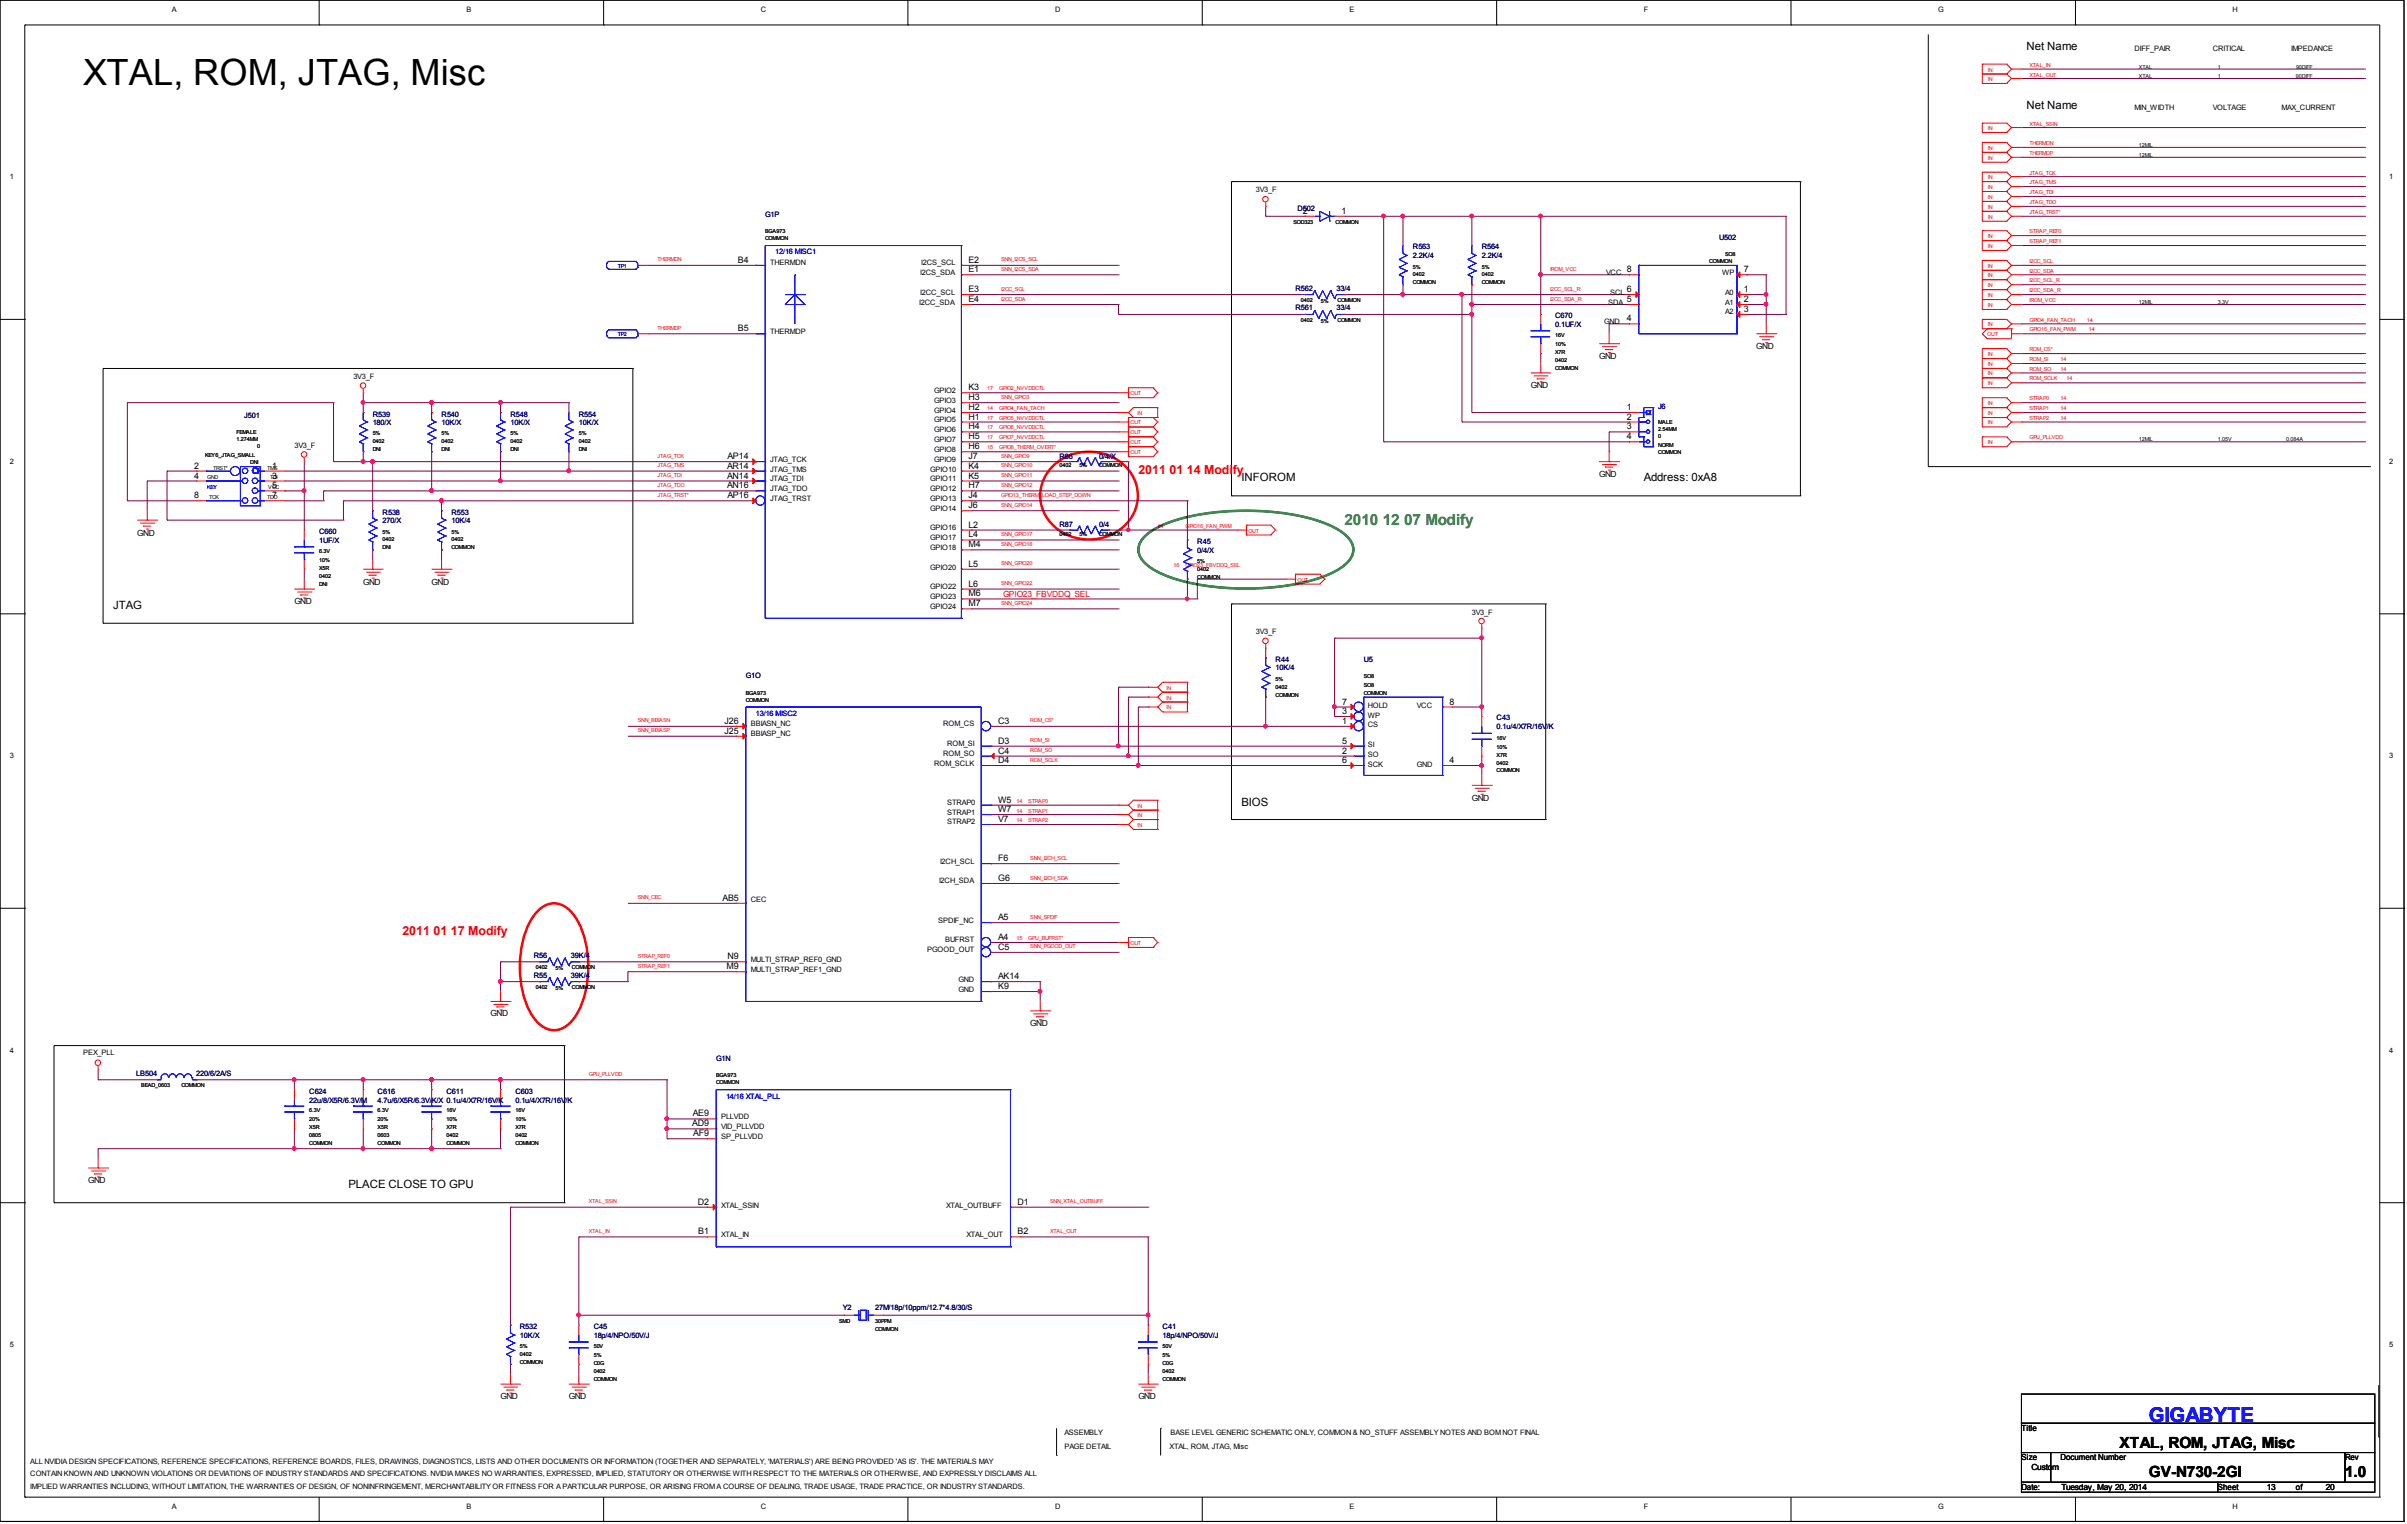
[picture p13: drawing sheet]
<svg xmlns="http://www.w3.org/2000/svg" width="273mm" height="173mm" viewBox="0 0 273 173" stroke-linecap="round" stroke-linejoin="round" font-family="sans-serif">
<defs><g id="words">
<text font-size="4.1" x="9.4" y="9.6">XTAL, ROM, JTAG, Misc</text>
<text font-size="2.3" fill="#00f" x="243.7" y="161.3">GIGABYTE</text>
<text font-size="1.7" fill="#008040" x="152.5" y="59.5">2010 12 07 Modify</text>
<g font-size="1.7">
<text x="240.4" y="164.2">XTAL, ROM, JTAG, Misc</text>
<text x="243.7" y="167.5">GV-­N730-­2GI</text>
<text x="266" y="167.5">1.0</text>
</g>
<g font-size="1.4" fill="#f00">
<text x="129.1" y="53.7">2011 01 14 Modify</text>
<text x="45.6" y="106">2011 01 17 Modify</text>
</g>
<g font-size="1.3">
<text x="229.8" y="5.6">Net Name</text>
<text x="229.8" y="12.3">Net Name</text>
<text x="140.8" y="54.6">INFOROM</text>
<text x="186.4" y="54.6">Address: 0xA8</text>
<text x="12.8" y="69.1">JTAG</text>
<text x="140.8" y="91.4">BIOS</text>
<text x="39.5" y="134.8">PLACE CLOSE TO GPU</text>
</g>
<g font-size="1">
<text x="83.7" y="29.8">B4</text>
<text x="109.8" y="29.8">E2</text>
<text x="147.8" y="24.2">2</text>
<text x="152.2" y="24.2">1</text>
<text x="109.8" y="34.3">E4</text>
<text x="109.8" y="33.1">E3</text>
<text x="109.8" y="30.9">E1</text>
<text x="184.5" y="34.3">5</text>
<text x="184.5" y="33.1">6</text>
<text x="184.5" y="30.9">8</text>
<text x="197.8" y="33.1">1</text>
<text x="197.8" y="34.3">2</text>
<text x="197.8" y="35.4">3</text>
<text x="197.8" y="30.9">7</text>
<text x="83.7" y="37.6">B5</text>
<text x="181.4" y="40.7">GND</text>
<text x="184.5" y="36.4">4</text>
<text x="199.2" y="39.6">GND</text>
<text x="109.8" y="47.6">H1</text>
<text x="109.8" y="46.5">H2</text>
<text x="109.8" y="45.4">H3</text>
<text x="109.8" y="44.3">K3</text>
<text x="173.6" y="44">GND</text>
<text x="184.5" y="46.5">1</text>
<text x="184.5" y="47.6">2</text>
<text x="22" y="53.1">2</text>
<text x="30.9" y="53.1">1</text>
<text x="82.5" y="53.1">AR14</text>
<text x="82.5" y="52.1">AP14</text>
<text x="109.8" y="53.1">K4</text>
<text x="109.8" y="52.1">J7</text>
<text x="109.8" y="50.9">H6</text>
<text x="109.8" y="49.8">H5</text>
<text x="109.8" y="48.7">H4</text>
<text x="184.5" y="48.7">3</text>
<text x="184.5" y="49.8">4</text>
<text x="22" y="54.3">4</text>
<text x="22" y="56.5">8</text>
<text x="30.9" y="54.3">3</text>
<text x="30.9" y="55.4">5</text>
<text x="30.9" y="56.5">7</text>
<text x="82.5" y="55.4">AN16</text>
<text x="82.5" y="54.3">AN14</text>
<text x="82.5" y="56.5">AP16</text>
<text x="109.8" y="59.8">L2</text>
<text x="109.8" y="57.6">J6</text>
<text x="109.8" y="56.5">J4</text>
<text x="109.8" y="55.4">H7</text>
<text x="109.8" y="54.3">K5</text>
<text x="181.4" y="54">GND</text>
<text x="15.6" y="60.7">GND</text>
<text x="109.8" y="64.3">L5</text>
<text x="109.8" y="62.1">M4</text>
<text x="109.8" y="61">L4</text>
<text x="33.4" y="68.5">GND</text>
<text x="41.2" y="66.3">GND</text>
<text x="49" y="66.3">GND</text>
<text x="109.8" y="68.8">M7</text>
<text x="109.8" y="67.6">M6</text>
<text x="109.8" y="66.5">L6</text>
<text x="82.2" y="83.2">J25</text>
<text x="82.2" y="82.1">J26</text>
<text x="113.2" y="82.1">C3</text>
<text x="152.2" y="82.1">1</text>
<text x="152.2" y="81">3</text>
<text x="152.2" y="79.9">7</text>
<text x="164.4" y="79.9">8</text>
<text x="113.2" y="86.5">D4</text>
<text x="113.2" y="85.5">C4</text>
<text x="113.2" y="84.3">D3</text>
<text x="152.2" y="85.5">2</text>
<text x="152.2" y="84.3">5</text>
<text x="152.2" y="86.5">6</text>
<text x="164.4" y="86.5">4</text>
<text x="113.2" y="93.2">V7</text>
<text x="113.2" y="92.1">W7</text>
<text x="113.2" y="91">W5</text>
<text x="166.9" y="90.8">GND</text>
<text x="113.2" y="99.9">G6</text>
<text x="113.2" y="97.7">F6</text>
<text x="82" y="102.2">AB5</text>
<text x="113.2" y="107.7">C5</text>
<text x="113.2" y="106.6">A4</text>
<text x="113.2" y="104.3">A5</text>
<text x="82.4" y="109.9">M9</text>
<text x="82.5" y="108.8">N9</text>
<text x="113.2" y="112.2">K9</text>
<text x="113.2" y="111">AK14</text>
<text x="55.6" y="115.2">GND</text>
<text x="116.9" y="116.4">GND</text>
<text x="78.5" y="127.7">AD9</text>
<text x="78.6" y="126.6">AE9</text>
<text x="78.6" y="128.9">AF9</text>
<text x="10" y="134.2">GND</text>
<text x="79.1" y="136.6">D2</text>
<text x="115.4" y="136.6">D1</text>
<text x="79.2" y="140">B1</text>
<text x="115.4" y="140">B2</text>
<text x="56.8" y="158.7">GND</text>
<text x="64.5" y="158.7">GND</text>
<text x="129.1" y="158.7">GND</text>
<text x="229.3" y="162.2">Title</text>
<text x="229.3" y="165.6">Size</text>
<text x="230.4" y="166.7">Custom</text>
<text x="233.7" y="165.6">Document Number</text>
<text x="266" y="165.6">Rev</text>
<text x="229.3" y="168.9">Date:</text>
<text x="233.8" y="168.9">Tuesday, May 20, 2014</text>
<text x="251.5" y="168.9">Sheet</text>
<text x="257.1" y="168.9">13</text>
<text x="260.4" y="168.9">of</text>
<text x="263.8" y="168.9">20</text>
</g>
<text font-size="1" fill="#f00" x="113.8" y="67.7">GPIO23_FBVDDQ_SEL</text>
<g font-size=".8">
<text x="19.5" y="1.4">A</text>
<text x="52.9" y="1.4">B</text>
<text x="86.3" y="1.4">C</text>
<text x="119.7" y="1.4">D</text>
<text x="153.1" y="1.4">E</text>
<text x="186.4" y="1.4">F</text>
<text x="219.8" y="1.4">G</text>
<text x="242.1" y="5.8">DIFF_PAIR</text>
<text x="251" y="5.8">CRITICAL</text>
<text x="253.2" y="1.4">H</text>
<text x="259.9" y="5.8">IMPEDANCE</text>
<text x="242.1" y="12.5">MIN_WIDTH</text>
<text x="251" y="12.5">VOLTAGE</text>
<text x="258.8" y="12.5">MAX_CURRENT</text>
<text x="1.1" y="20.3">1</text>
<text x="142.4" y="21.8">3V3_F</text>
<text x="271" y="20.3">1</text>
<text x="87.4" y="30.1">THERMDN</text>
<text x="104.3" y="34.5">I2CC_SDA</text>
<text x="104.4" y="33.4">I2CC_SCL</text>
<text x="104.4" y="31.2">I2CS_SDA</text>
<text x="104.5" y="30.1">I2CS_SCL</text>
<text x="182.2" y="31.2">VCC</text>
<text x="182.4" y="34.5">SDA</text>
<text x="182.6" y="33.4">SCL</text>
<text x="195.3" y="31.2">WP</text>
<text x="195.7" y="33.4">A0</text>
<text x="195.7" y="34.5">A1</text>
<text x="195.7" y="35.7">A2</text>
<text x="87.4" y="37.8">THERMDP</text>
<text x="182" y="36.8">GND</text>
<text x="40.1" y="43">3V3_F</text>
<text x="106" y="47.9">GPIO5</text>
<text x="106" y="46.8">GPIO4</text>
<text x="106" y="45.7">GPIO3</text>
<text x="106" y="44.5">GPIO2</text>
<text x="1.1" y="52.6">2</text>
<text x="33.4" y="50.8">3V3_F</text>
<text x="87.4" y="53.5">JTAG_TMS</text>
<text x="87.4" y="52.4">JTAG_TCK</text>
<text x="105.5" y="53.5">GPIO10</text>
<text x="106" y="52.4">GPIO9</text>
<text x="106" y="51.2">GPIO8</text>
<text x="106" y="50.1">GPIO7</text>
<text x="106" y="49">GPIO6</text>
<text x="271" y="52.6">2</text>
<text x="87.4" y="56.8">JTAG_TRST</text>
<text x="87.4" y="55.7">JTAG_TDO</text>
<text x="87.4" y="54.5">JTAG_TDI</text>
<text x="105.5" y="57.9">GPIO14</text>
<text x="105.5" y="56.8">GPIO13</text>
<text x="105.5" y="55.7">GPIO12</text>
<text x="105.5" y="54.5">GPIO11</text>
<text x="105.5" y="64.6">GPIO20</text>
<text x="105.5" y="62.4">GPIO18</text>
<text x="105.5" y="61.2">GPIO17</text>
<text x="105.5" y="60.1">GPIO16</text>
<text x="105.5" y="69">GPIO24</text>
<text x="105.5" y="67.9">GPIO23</text>
<text x="105.5" y="66.8">GPIO22</text>
<text x="142.4" y="71.9">3V3_F</text>
<text x="166.9" y="69.7">3V3_F</text>
<text x="85.2" y="83.5">BBIASP_NC</text>
<text x="85.2" y="82.4">BBIASN_NC</text>
<text x="107" y="82.4">ROM_CS</text>
<text x="155.1" y="82.5">CS</text>
<text x="155.1" y="81.4">WP</text>
<text x="155.1" y="80.3">HOLD</text>
<text x="160.7" y="80.3">VCC</text>
<text x="1.1" y="86">3</text>
<text x="106" y="86.9">ROM_SCLK</text>
<text x="107" y="85.7">ROM_SO</text>
<text x="107.4" y="84.6">ROM_SI</text>
<text x="155.1" y="85.9">SO</text>
<text x="155.1" y="84.7">SI</text>
<text x="155.1" y="87">SCK</text>
<text x="160.7" y="87">GND</text>
<text x="271" y="86">3</text>
<text x="107.4" y="93.5">STRAP2</text>
<text x="107.4" y="92.4">STRAP1</text>
<text x="107.4" y="91.3">STRAP0</text>
<text x="106.5" y="100.2">I2CH_SDA</text>
<text x="106.6" y="98">I2CH_SCL</text>
<text x="85.2" y="102.3">CEC</text>
<text x="105.2" y="108">PGOOD_OUT</text>
<text x="106.4" y="104.6">SPDIF_NC</text>
<text x="107.2" y="106.9">BUFRST</text>
<text x="85.2" y="110.2">MULTI_STRAP_REF1_GND</text>
<text x="85.2" y="109.1">MULTI_STRAP_REF0_GND</text>
<text x="108.7" y="112.4">GND</text>
<text x="108.7" y="111.3">GND</text>
<text x="1.1" y="119.4">4</text>
<text x="9.4" y="119.7">PEX_PLL</text>
<text x="271" y="119.4">4</text>
<text x="81.8" y="129.1">SP_PLLVDD</text>
<text x="81.8" y="128">VID_PLLVDD</text>
<text x="81.8" y="126.9">PLLVDD</text>
<text x="81.8" y="136.9">XTAL_SSIN</text>
<text x="107.3" y="136.9">XTAL_OUTBUFF</text>
<text x="81.8" y="140.3">XTAL_IN</text>
<text x="109.6" y="140.3">XTAL_OUT</text>
<text x="1.1" y="152.7">5</text>
<text x="271" y="152.7">5</text>
<text x="3.4" y="167.4">CONTAIN KNOWN AND UNKNOWN VIOLATIONS OR DEVIATIONS OF INDUSTRY STANDARDS AND SPECIFICATIONS. NVIDIA MAKES NO WARRANTIES, EXPRESSED, IMPLIED, STATUTORY OR OTHERWISE WITH RESPECT TO THE MATERIALS OR OTHERWISE, AND EXPRESSLY DISCLAIMS ALL</text>
<text x="3.4" y="166.1">ALL NVIDIA DESIGN SPECIFICATIONS, REFERENCE SPECIFICATIONS, REFERENCE BOARDS, FILES, DRAWINGS, DIAGNOSTICS, LISTS AND OTHER DOCUMENTS OR INFORMATION (TOGETHER AND SEPARATELY, 'MATERIALS') ARE BEING PROVIDED 'AS IS'. THE MATERIALS MAY</text>
<text x="120.7" y="164.3">PAGE DETAIL</text>
<text x="120.7" y="162.7">ASSEMBLY</text>
<text x="132.7" y="164.3">XTAL, ROM, JTAG, Misc</text>
<text x="132.8" y="162.7">BASE LEVEL GENERIC SCHEMATIC ONLY, COMMON &amp; NO_STUFF ASSEMBLY NOTES AND BOM NOT FINAL</text>
<text x="3.4" y="168.9">IMPLIED WARRANTIES INCLUDING, WITHOUT LIMITATION, THE WARRANTIES OF DESIGN, OF NONINFRINGEMENT, MERCHANTABILITY OR FITNESS FOR A PARTICULAR PURPOSE, OR ARISING FROM A COURSE OF DEALING, TRADE USAGE, TRADE PRACTICE, OR INDUSTRY STANDARDS.</text>
<text x="19.5" y="171.1">A</text>
<text x="52.9" y="171.1">B</text>
<text x="86.3" y="171.1">C</text>
<text x="119.7" y="171.1">D</text>
<text x="153.1" y="171.1">E</text>
<text x="186.4" y="171.1">F</text>
<text x="219.8" y="171.1">G</text>
<text x="253.2" y="171.1">H</text>
</g>
<g font-size=".8" fill="#000080">
<text x="147.2" y="24">D502</text>
<text x="86.8" y="24.6">G1P</text>
<text x="160.3" y="28.3">R563</text>
<text x="160.3" y="29.3">2.2K/4</text>
<text x="168.1" y="28.3">R564</text>
<text x="168.1" y="29.3">2.2K/4</text>
<text x="195" y="27.2">U502</text>
<text x="146.9" y="35.2">R561</text>
<text x="146.9" y="33">R562</text>
<text x="151.6" y="35.2">33/4</text>
<text x="151.6" y="33">33/4</text>
<text x="176.4" y="36.1">C670</text>
<text x="176.4" y="37.1">0.1UF/X</text>
<text x="27.7" y="47.3">J501</text>
<text x="42.3" y="47.2">R539</text>
<text x="50.1" y="47.2">R540</text>
<text x="57.9" y="47.2">R548</text>
<text x="65.7" y="47.2">R554</text>
<text x="188.1" y="46.3">J6</text>
<text x="42.3" y="48.2">180/X</text>
<text x="50.1" y="48.2">10K/X</text>
<text x="57.9" y="48.2">10K/X</text>
<text x="65.7" y="48.2">10K/X</text>
<text x="120.2" y="52">R86</text>
<text x="124.7" y="52">0/4/X</text>
<text x="43.4" y="58.4">R538</text>
<text x="43.4" y="59.3">270/X</text>
<text x="51.2" y="58.4">R553</text>
<text x="51.2" y="59.3">10K/4</text>
<text x="120.2" y="59.8">R87</text>
<text x="124.7" y="59.8">0/4</text>
<text x="36.2" y="60.6">C660</text>
<text x="36.2" y="61.6">1UF/X</text>
<text x="135.8" y="61.7">R45</text>
<text x="135.8" y="62.7">0/4/X</text>
<text x="84.6" y="76.9">G1O</text>
<text x="144.7" y="75.1">R44</text>
<text x="144.7" y="76">10K/4</text>
<text x="154.7" y="75.1">U5</text>
<text x="169.8" y="81.7">C43</text>
<text x="169.8" y="82.7">0.1u/4/X7R/16V/K</text>
<text x="60.5" y="110.9">R55</text>
<text x="60.5" y="108.7">R56</text>
<text x="64.8" y="110.9">39K/4</text>
<text x="64.8" y="108.7">39K/4</text>
<text x="15.5" y="122">LB504</text>
<text x="22.3" y="122">220/6/2A/S</text>
<text x="35.1" y="124">C624</text>
<text x="35.1" y="125">22u/8/X5R/6.3V/M</text>
<text x="42.8" y="124">C616</text>
<text x="42.8" y="125">4.7u/6/X5R/6.3V/K/X 0.1u/4/X7R/16V/K</text>
<text x="50.6" y="124">C611</text>
<text x="58.5" y="124">C603</text>
<text x="58.5" y="125">0.1u/4/X7R/16V/K</text>
<text x="81.2" y="120.4">G1N</text>
<text x="95.6" y="148.6">Y2</text>
<text x="99.3" y="148.6">27M/18p/10ppm/12.7*4.8/30/S</text>
<text x="59" y="150.7">R532</text>
<text x="59" y="151.7">10K/X</text>
<text x="67.3" y="150.7">C45</text>
<text x="67.3" y="151.7">18p/4/NPO/50V/J</text>
<text x="131.9" y="150.7">C41</text>
<text x="131.9" y="151.7">18p/4/NPO/50V/J</text>
</g>
<g font-size=".8" fill="#00f">
<text x="87.9" y="28.9">12/16 MISC1</text>
<text x="85.7" y="81.2">13/16 MISC2</text>
<text x="82.3" y="124.6">14/16 XTAL_PLL</text>
</g>
<g font-size=".6" fill="#f00">
<text x="225.5" y="9.2">IN</text>
<text x="225.5" y="8.1">IN</text>
<text x="230.2" y="8.7">XTAL_OUT</text>
<text x="230.2" y="7.6">XTAL_IN</text>
<text x="225.5" y="17">IN</text>
<text x="225.5" y="14.7">IN</text>
<text x="230.2" y="17.6">THERMDP</text>
<text x="230.2" y="16.4">THERMDN</text>
<text x="230.2" y="14.2">XTAL_SSIN</text>
<text x="225.5" y="23.7">IN</text>
<text x="225.5" y="22.6">IN</text>
<text x="225.5" y="21.4">IN</text>
<text x="225.5" y="20.3">IN</text>
<text x="225.5" y="18.1">IN</text>
<text x="230.2" y="23.1">JTAG_TDO</text>
<text x="230.2" y="22">JTAG_TDI</text>
<text x="230.2" y="20.9">JTAG_TMS</text>
<text x="230.2" y="19.8">JTAG_TCK</text>
<text x="74.6" y="29.6">THERMDN</text>
<text x="113.5" y="29.6">SNN_I2CS_SCL</text>
<text x="225.5" y="28.1">IN</text>
<text x="225.5" y="27">IN</text>
<text x="225.5" y="24.8">IN</text>
<text x="230.2" y="29.8">I2CC_SCL</text>
<text x="230.2" y="27.6">STRAP_REF1</text>
<text x="230.2" y="26.4">STRAP_REF0</text>
<text x="230.2" y="24.2">JTAG_TRST*</text>
<text x="113.5" y="33">I2CC_SCL</text>
<text x="113.5" y="34.1">I2CC_SDA</text>
<text x="113.5" y="30.7">SNN_I2CS_SDA</text>
<text x="175.8" y="33">I2CC_SCL_R</text>
<text x="175.8" y="34.1">I2CC_SDA_R</text>
<text x="175.8" y="30.7">IROM_VCC</text>
<text x="225.5" y="34.8">IN</text>
<text x="225.5" y="33.7">IN</text>
<text x="225.5" y="32.6">IN</text>
<text x="225.5" y="31.4">IN</text>
<text x="225.5" y="30.4">IN</text>
<text x="230.2" y="34.3">IROM_VCC</text>
<text x="230.2" y="33.1">I2CC_SDA_R</text>
<text x="230.2" y="32">I2CC_SCL_R</text>
<text x="230.2" y="30.9">I2CC_SDA</text>
<text x="74.6" y="37.4">THERMDP</text>
<text x="225.4" y="38.1">OUT</text>
<text x="225.5" y="41.5">IN</text>
<text x="225.5" y="40.4">IN</text>
<text x="225.5" y="37">IN</text>
<text x="230.2" y="40.9">ROM_SI</text>
<text x="230.2" y="39.8">ROM_CS*</text>
<text x="230.2" y="36.5">GPIO4_FAN_TACH</text>
<text x="230.2" y="37.6">GPIO16_FAN_PWM</text>
<text x="233.7" y="40.9">14</text>
<text x="236.7" y="36.5">14</text>
<text x="236.9" y="37.6">14</text>
<text x="112" y="46.5">14</text>
<text x="112" y="47.6">17</text>
<text x="112" y="44.3">17</text>
<text x="113.3" y="46.5">GPIO4_FAN_TACH</text>
<text x="113.3" y="47.6">GPIO5_NVVDDCTL</text>
<text x="113.3" y="44.3">GPIO2_NVVDDCTL</text>
<text x="113.5" y="45.2">SNN_GPIO3</text>
<text x="128.2" y="44.8">OUT</text>
<text x="129" y="47.1">IN</text>
<text x="225.5" y="47.1">IN</text>
<text x="225.5" y="45.9">IN</text>
<text x="225.5" y="43.7">IN</text>
<text x="225.5" y="42.6">IN</text>
<text x="230.2" y="47.6">STRAP2</text>
<text x="230.2" y="46.5">STRAP1</text>
<text x="230.2" y="45.4">STRAP0</text>
<text x="230.2" y="43.1">ROM_SCLK</text>
<text x="230.2" y="42.1">ROM_SO</text>
<text x="233.7" y="47.6">14</text>
<text x="233.7" y="46.5">14</text>
<text x="233.7" y="45.4">14</text>
<text x="233.7" y="42.1">14</text>
<text x="234.4" y="43.1">14</text>
<text x="74.6" y="51.9">JTAG_TCK</text>
<text x="74.6" y="53">JTAG_TMS</text>
<text x="112" y="50.9">15</text>
<text x="112" y="49.8">17</text>
<text x="112" y="48.7">17</text>
<text x="113.3" y="50.9">GPIO8_THERM_OVERT*</text>
<text x="113.3" y="49.8">GPIO7_NVVDDCTL</text>
<text x="113.3" y="48.7">GPIO6_NVVDDCTL</text>
<text x="113.5" y="53">SNN_GPIO10</text>
<text x="113.5" y="51.9">SNN_GPIO9</text>
<text x="128.2" y="51.5">OUT</text>
<text x="128.2" y="50.4">OUT</text>
<text x="128.2" y="49.3">OUT</text>
<text x="128.2" y="48.1">OUT</text>
<text x="225.5" y="50.4">IN</text>
<text x="225.5" y="48.1">IN</text>
<text x="230.2" y="49.8">GPU_PLLVDD</text>
<text x="74.6" y="54.1">JTAG_TDI</text>
<text x="74.6" y="55.2">JTAG_TDO</text>
<text x="74.6" y="56.3">JTAG_TRST*</text>
<text x="113.5" y="54.1">SNN_GPIO11</text>
<text x="113.5" y="55.2">SNN_GPIO12</text>
<text x="113.5" y="56.3">GPIO13_THERM_LOAD_STEP_DOWN</text>
<text x="113.5" y="57.5">SNN_GPIO14</text>
<text x="131.3" y="59.8">14</text>
<text x="134.5" y="59.8">GPIO16_FAN_PWM</text>
<text x="113.5" y="60.8">SNN_GPIO17</text>
<text x="113.5" y="61.9">SNN_GPIO18</text>
<text x="113.5" y="64.1">SNN_GPIO20</text>
<text x="133.1" y="64.3">16</text>
<text x="134.5" y="64.3">GPIO23_FBVDDQ_SEL</text>
<text x="141.6" y="60.4">OUT</text>
<text x="147.2" y="66">OUT</text>
<text x="113.5" y="66.3">SNN_GPIO22</text>
<text x="113.5" y="68.6">SNN_GPIO24</text>
<text x="72.3" y="81.9">SNN_BBIASN</text>
<text x="72.3" y="83">SNN_BBIASP</text>
<text x="116.9" y="81.9">ROM_CS*</text>
<text x="132.3" y="80.5">IN</text>
<text x="132.3" y="79.3">IN</text>
<text x="132.3" y="78.2">IN</text>
<text x="116.9" y="86.4">ROM_SCLK</text>
<text x="116.9" y="84.2">ROM_SI</text>
<text x="116.9" y="85.3">ROM_SO</text>
<text x="115.3" y="93.2">14</text>
<text x="115.3" y="92.1">14</text>
<text x="115.3" y="91">14</text>
<text x="116.6" y="93.2">STRAP2</text>
<text x="116.6" y="92.1">STRAP1</text>
<text x="116.6" y="91">STRAP0</text>
<text x="129" y="93.8">IN</text>
<text x="129" y="92.7">IN</text>
<text x="129" y="91.6">IN</text>
<text x="72.3" y="102">SNN_CEC</text>
<text x="116.9" y="97.5">SNN_I2CH_SCL</text>
<text x="116.9" y="99.7">SNN_I2CH_SDA</text>
<text x="115.3" y="106.6">15</text>
<text x="116.6" y="106.6">GPU_BUFRST*</text>
<text x="116.9" y="107.5">SNN_PGOOD_OUT</text>
<text x="116.9" y="104.2">SNN_SPDIF</text>
<text x="128.2" y="107.2">OUT</text>
<text x="72.3" y="108.6">STRAP_REF0</text>
<text x="72.3" y="109.7">STRAP_REF1</text>
<text x="66.8" y="122">GPU_PLLVDD</text>
<text x="66.8" y="136.4">XTAL_SSIN</text>
<text x="119.1" y="136.4">SNN_XTAL_OUTBUFF</text>
<text x="66.8" y="139.8">XTAL_IN</text>
<text x="119.1" y="139.8">XTAL_OUT</text>
</g>
<g font-size=".6">
<text x="242.6" y="8.9">XTAL</text>
<text x="242.6" y="7.8">XTAL</text>
<text x="251.5" y="8.9">1</text>
<text x="251.5" y="7.8">1</text>
<text x="260.4" y="8.9">90DIFF</text>
<text x="260.4" y="7.8">90DIFF</text>
<text x="242.6" y="16.7">12MIL</text>
<text x="242.6" y="17.8">12MIL</text>
<text x="86.8" y="26.4">BGA973</text>
<text x="86.8" y="27.2">COMMON</text>
<text x="146.7" y="25.4">SOD323</text>
<text x="151.5" y="25.4">COMMON</text>
<text x="193.9" y="29.8">COMMON</text>
<text x="195.7" y="29">SO8</text>
<text x="147.6" y="34.3">0402</text>
<text x="149.8" y="34.4">5%</text>
<text x="151.7" y="34.3">COMMON</text>
<text x="160.3" y="31.3">0402</text>
<text x="160.3" y="32.2">COMMON</text>
<text x="160.3" y="30.5">5%</text>
<text x="168.1" y="31.3">0402</text>
<text x="168.1" y="32.2">COMMON</text>
<text x="168.1" y="30.5">5%</text>
<text x="242.6" y="34.5">12MIL</text>
<text x="251.5" y="34.5">3.3V</text>
<text x="147.6" y="36.5">0402</text>
<text x="149.8" y="36.6">5%</text>
<text x="151.7" y="36.5">COMMON</text>
<text x="176.4" y="40.2">X7R</text>
<text x="176.4" y="38.2">16V</text>
<text x="176.4" y="39.3">10%</text>
<text x="176.4" y="41.1">0402</text>
<text x="176.4" y="42">COMMON</text>
<text x="23.3" y="51.8">KEY6_JTAG_SMALL</text>
<text x="24.2" y="53.3">TRST*</text>
<text x="26.8" y="49.3">FEMALE</text>
<text x="26.8" y="50">1.274MM</text>
<text x="28.4" y="52.6">DNI</text>
<text x="29.2" y="50.8">0</text>
<text x="30.3" y="53.3">TMS</text>
<text x="42.3" y="49.4">5%</text>
<text x="42.3" y="50.3">0402</text>
<text x="42.3" y="51.2">DNI</text>
<text x="50.1" y="49.4">5%</text>
<text x="50.1" y="50.3">0402</text>
<text x="50.1" y="51.2">DNI</text>
<text x="57.9" y="50.3">0402</text>
<text x="57.9" y="51.2">DNI</text>
<text x="57.9" y="49.4">5%</text>
<text x="65.7" y="49.4">5%</text>
<text x="65.7" y="50.3">0402</text>
<text x="65.7" y="51.2">DNI</text>
<text x="120.2" y="53">0402</text>
<text x="122.4" y="53">5%</text>
<text x="124.7" y="53">COMMON</text>
<text x="188.1" y="48.9">2.54MM</text>
<text x="188.1" y="48.1">MALE</text>
<text x="188.1" y="51.5">COMMON</text>
<text x="188.1" y="49.7">0</text>
<text x="188.1" y="50.7">NORM</text>
<text x="242.6" y="50">12MIL</text>
<text x="251.5" y="50">1.05V</text>
<text x="259.3" y="50">0.084A</text>
<text x="23.5" y="54.4">GND</text>
<text x="23.7" y="56.6">TCK</text>
<text x="30.3" y="56.6">TDO</text>
<text x="30.4" y="55.5">VCC</text>
<text x="30.6" y="54.4">TDI</text>
<text x="36.2" y="62.7">6.3V</text>
<text x="36.2" y="63.8">10%</text>
<text x="36.2" y="64.7">X5R</text>
<text x="36.2" y="65.5">0402</text>
<text x="43.4" y="60.5">5%</text>
<text x="43.4" y="61.4">0402</text>
<text x="43.4" y="62.3">DNI</text>
<text x="51.2" y="61.4">0402</text>
<text x="51.2" y="60.5">5%</text>
<text x="51.2" y="62.3">COMMON</text>
<text x="120.2" y="60.7">0402</text>
<text x="122.4" y="60.7">5%</text>
<text x="124.7" y="60.7">COMMON</text>
<text x="135.8" y="65.6">COMMON</text>
<text x="135.8" y="63.9">5%</text>
<text x="135.8" y="64.7">0402</text>
<text x="36.2" y="66.4">DNI</text>
<text x="144.7" y="77.2">5%</text>
<text x="154.7" y="77.9">SO8</text>
<text x="154.7" y="76.9">SO8</text>
<text x="84.6" y="78.8">BGA973</text>
<text x="84.6" y="79.6">COMMON</text>
<text x="144.7" y="79">COMMON</text>
<text x="144.7" y="78.1">0402</text>
<text x="154.7" y="78.8">COMMON</text>
<text x="169.8" y="83.9">16V</text>
<text x="169.8" y="85.8">X7R</text>
<text x="169.8" y="87.5">COMMON</text>
<text x="169.8" y="86.7">0402</text>
<text x="169.8" y="84.9">10%</text>
<text x="60.8" y="112.2">0402</text>
<text x="60.8" y="109.9">0402</text>
<text x="63" y="112.3">5%</text>
<text x="63" y="110">5%</text>
<text x="64.9" y="112.2">COMMON</text>
<text x="64.9" y="109.9">COMMON</text>
<text x="16" y="123.3">BEAD_0603</text>
<text x="20.6" y="123.3">COMMON</text>
<text x="81.2" y="122.9">COMMON</text>
<text x="81.2" y="122.2">BGA973</text>
<text x="35.1" y="127.2">20%</text>
<text x="35.1" y="126.2">6.3V</text>
<text x="35.1" y="129.9">COMMON</text>
<text x="35.1" y="128.1">X5R</text>
<text x="35.1" y="129">0805</text>
<text x="42.8" y="128.1">X5R</text>
<text x="42.8" y="129.9">COMMON</text>
<text x="42.8" y="127.2">20%</text>
<text x="42.8" y="129">0603</text>
<text x="42.8" y="126.2">6.3V</text>
<text x="50.6" y="126.2">16V</text>
<text x="50.6" y="128.1">X7R</text>
<text x="50.6" y="127.2">10%</text>
<text x="50.6" y="129">0402</text>
<text x="50.6" y="129.9">COMMON</text>
<text x="58.5" y="128.1">X7R</text>
<text x="58.5" y="126.2">16V</text>
<text x="58.5" y="127.2">10%</text>
<text x="58.5" y="129">0402</text>
<text x="58.5" y="129.9">COMMON</text>
<text x="95.2" y="150">SMD</text>
<text x="99.3" y="150">30PPM</text>
<text x="59" y="152.9">5%</text>
<text x="59" y="154.7">COMMON</text>
<text x="59" y="153.8">0402</text>
<text x="67.3" y="155.7">0402</text>
<text x="67.3" y="152.9">50V</text>
<text x="67.3" y="154.8">C0G</text>
<text x="67.3" y="153.9">5%</text>
<text x="99.3" y="150.9">COMMON</text>
<text x="131.9" y="154.8">C0G</text>
<text x="131.9" y="155.7">0402</text>
<text x="131.9" y="152.9">50V</text>
<text x="131.9" y="153.9">5%</text>
<text x="67.3" y="156.6">COMMON</text>
<text x="131.9" y="156.6">COMMON</text>
</g>
<g font-size=".6" fill="#000080">
<text x="70.1" y="30.4">TP1</text>
<text x="70.1" y="38.1">TP2</text>
</g>
<text font-size=".6" fill="#00f" x="23.5" y="55.5">KEY</text>
</g></defs>
<g fill="none" stroke="#000" stroke-width=".11">
<path d="M0 0h.1M0 0h272.7v172.5M0 0v172.5M2.8 2.8h.1M2.8 2.8v167M2.8 2.8h267.1v167M36.2 2.8h.1M36.2 0v2.8M68.5 2.8h.1M68.5 0v2.8M103 2.8h.1M103 0v2.8"/>
<path d="M136.4 2.8h.1M136.4 0v2.8M169.8 2.8h.1M169.8 0v2.8M203.1 2.8h.1M203.1 0v2.8M218.7 3.9v49M235.4 2.8h.1M235.4 0v2.8M0 36.2h2.8M2.8 36.2h.1M139.7 20.6h.1"/>
<path d="M139.7 20.6v35.6M139.7 20.6h64.5M204.2 20.6h.1M204.2 20.6v35.6M269.9 36.2h2.8M272.7 36.2h.1M11.7 41.8h.1M11.7 41.8v28.9M11.7 41.8h60.1M71.8 41.8h.1M71.8 41.8v28.9M139.7 56.2h.1"/>
<path d="M139.7 56.2h64.5M204.2 56.2h.1M218.7 52.9h.1M218.7 52.9h50.1M268.8 52.9h.1M0 69.6h2.8M2.8 69.6h.1M11.7 70.7h.1M11.7 70.7h60.1M71.8 70.7h.1M139.7 68.5h.1M139.7 68.5v24.4"/>
<path d="M139.7 68.5h35.6M175.3 68.5h.1M175.3 68.5v24.4M269.9 69.6h2.8M272.7 69.6h.1M139.7 92.9h.1M139.7 92.9h35.6M175.3 92.9h.1M0 103h2.8M2.8 103h.1M6.1 118.6h.1M6.1 118.6v17.8"/>
<path d="M6.1 118.6h57.9M64 118.6h.1M64 118.6v17.8M269.9 103h2.8M272.7 103h.1M0 136.4h2.8M2.8 136.4h.1M6.1 136.4h57.9M6.1 136.4h.1M64 136.4h.1M269.9 136.4h2.8M272.7 136.4h.1"/>
<path d="M229.3 158.1h40.1v3.3h-40.1zM269.8 157.1v5.9M0 172.5h.1M0 172.5h272.7M2.8 169.8h.1M2.8 169.8h267.1M36.2 172.5h.1M36.2 169.8v2.7M68.5 172.5h.1M68.5 169.8v2.7M103 172.5h.1M103 169.8v2.7"/>
<path d="M119.8 165.1h.1M119.8 162v3.1M131.6 162h.1M131.6 162v3.1M136.4 172.5h.1M136.4 169.8v2.7M169.8 172.5h.1M169.8 169.8v2.7M203.1 172.5h.1M203.1 169.8v2.7M229.3 168.1h22.2v1.1h-22.2zM229.3 164.7h3.3v3.4h-3.3z"/>
<path d="M229.3 161.4h40.1v3.3h-40.1zM232.6 164.7h33.4v3.4h-33.4zM235.4 172.5h.1M235.4 169.8v2.7M251.5 168.1h17.9v1.1h-17.9zM266 164.7h3.4v3.4h-3.4zM269.8 163h.1M269.9 169.8h.1M272.7 172.5h.1"/>
</g>
<path d="M130.1 60.6a13.8 13.8 0 0 1 6.5-2.3 30 30 0 0 1 13.3 .9 6.9 6.9 0 0 1 3.2 2 1.79 1.79 0 0 1 0 2.3 6.9 6.9 0 0 1-3.2 1.9 29.4 29.4 0 0 1-17.2 0 6.9 6.9 0 0 1-3.2-1.9 1.79 1.79 0 0 1 0-2.3z" fill="none" stroke="#008000" stroke-width=".28"/>
<path d="M119.6 52.7a5.9 5.9 0 0 1 8.8 1.2 4.7 4.7 0 0 1-2.3 6.7 5.8 5.8 0 0 1-7.8-2.8 4.6 4.6 0 0 1 1.3-5.1zM61.1 103.2a2.38 2.38 0 0 1 3.5 0 8.4 8.4 0 0 1 2.1 5.3 10.9 10.9 0 0 1-1.6 6.9 2.75 2.75 0 0 1-2.9 1.3 4.3 4.3 0 0 1-2.5-2.8 12.2 12.2 0 0 1 .4-9.4l.5-.7z" fill="none" stroke="#f00" stroke-width=".28"/>
<g fill="none" stroke="#800040" stroke-width=".11">
<path d="M229.3 16.7h38.9M229.3 17.8h38.9M229.3 7.8h38.9M229.3 8.9h38.9M229.3 14.5h38.9M268.2 16.7h.1M268.2 17.8h.1M268.2 7.8h.1M268.2 8.9h.1M268.2 14.5h.1M73.5 37.8h12.2M73.5 30.1h12.2"/>
<path d="M85.7 30.1h.1M85.7 37.8h.1M110.2 33.4h37.8M110.2 33.4h.1M110.2 34.5h.1M110.2 31.2h16.7M110.2 30.1h16.7M110.2 34.5h16.7M126.9 35.7h21.1M126.9 35.7h.1M126.9 34.5h.1M126.9 30.1h.1"/>
<path d="M126.9 31.2h.1M126.9 34.5v1.2M143.6 24.5h.1M143.6 23.4v1.1M143.6 24.5h4.4M148 24.5h.1M152.5 24.5h50.1M152.5 33.4h32.3M152.5 35.7h14.4M156.9 24.5h.1M156.9 24.5v25.6M159.1 33.4h.1"/>
<path d="M159.1 24.5h.1M159.1 27.8h.1M159.1 24.5v3.3M159.1 32.3v1.1M165.8 33.4h.1M165.8 33.4v14.5M166.9 35.7h.1M166.9 34.5h.1M166.9 24.5h.1M166.9 27.8h.1M166.9 34.5h17.9M166.9 24.5v3.3"/>
<path d="M166.9 32.3v14.5M174.8 24.5h.1M174.8 31.2h.1M174.8 35.7h.1M174.8 24.5v11.2M174.8 31.2h10M182.5 36.7h.1M182.5 36.7v1.1M182.5 36.7h2.3M184.8 36.7h.1M184.8 33.4h.1M184.8 34.5h.1"/>
<path d="M184.8 31.2h.1M198.1 34.5h2.2M198.1 33.4h2.2M198.1 31.2h2.2M198.1 35.7h4.5M198.1 34.5h.1M198.1 33.4h.1M198.1 31.2h.1M198.1 35.7h.1M200.3 34.5h.1M200.3 33.4h.1M200.3 31.2h.1"/>
<path d="M200.3 31.2v5.5M202.6 24.5h.1M202.6 35.7h.1M202.6 24.5v11.2M229.3 24.5h38.9M229.3 36.7h38.9M229.3 34.5h38.9M229.3 33.4h38.9M229.3 31.2h38.9M229.3 37.8h38.9M229.3 30.1h38.9M229.3 32.3h38.9"/>
<path d="M229.3 20h38.9M229.3 22.3h38.9M229.3 23.4h38.9M229.3 21.2h38.9M229.3 26.7h38.9M229.3 27.8h38.9M268.2 37.8h.1M268.2 36.7h.1M268.2 30.1h.1M268.2 32.3h.1M268.2 31.2h.1M268.2 33.4h.1"/>
<path d="M268.2 34.5h.1M268.2 20h.1M268.2 22.3h.1M268.2 23.4h.1M268.2 21.2h.1M268.2 24.5h.1M268.2 26.7h.1M268.2 27.8h.1M14.4 56.8h7.9M14.4 56.8h.1M14.4 45.7h.1M14.4 45.7h23.4"/>
<path d="M14.4 45.7v11.1M16.7 54.5h.1M16.7 54.5v3.4M16.7 54.5h5.6M18.9 59h20.1M18.9 59h.1M18.9 53.4h.1M18.9 53.4h3.4M18.9 53.4v5.6M22.3 54.5h.1M22.3 53.4h.1M32.3 55.7h.1"/>
<path d="M32.3 54.5h53.4M32.3 56.8h4.4M32.3 53.4h53.4M32.3 55.7h2.2M34.5 55.7h.1M34.5 52.4v7.7M36.7 56.8h.1M36.7 55.7h.1M36.7 55.7h49M36.7 55.7v1.1M37.8 45.7h.1M37.8 52.4h.1"/>
<path d="M37.8 45.7v6.7M37.8 52.4h47.9M39 56.8h46.7M39 56.8h.1M39 59h.1M39 56.8v2.2M41.2 45.7h.1M41.2 46.8h.1M41.2 52.4h.1M41.2 44.5v2.3M41.2 51.2v1.2M41.2 45.7h23.3"/>
<path d="M42.3 52.4h.1M42.3 57.9h.1M42.3 52.4v5.5M49 45.7h.1M49 55.7h.1M49 45.7v1.1M49 51.2v4.5M50.1 56.8h.1M50.1 56.8v1.1M56.8 45.7h.1M56.8 46.8h.1M56.8 54.5h.1"/>
<path d="M56.8 45.7v1.1M56.8 51.2v3.3M64.5 45.7h.1M64.5 53.4h.1M64.5 45.7v1.1M64.5 51.2v2.2M85.7 52.4h.1M85.7 54.5h.1M85.7 55.7h.1M85.7 53.4h.1M85.7 56.8h.1M110.2 55.7h16.7"/>
<path d="M110.2 45.7h16.7M110.2 54.5h16.7M110.2 49h16.7M110.2 44.5h16.7M110.2 46.8h16.7M110.2 47.9h16.7M110.2 50.1h16.7M110.2 51.2h16.7M110.2 56.8h24.5M110.2 52.4h11.1M110.2 53.4h16.7M110.2 57.9h16.7"/>
<path d="M121.3 52.4h.1M125.7 52.4h2.3M126.9 44.5h.1M126.9 46.8h.1M126.9 47.9h.1M126.9 49h.1M126.9 50.1h.1M126.9 51.2h.1M126.9 53.4h.1M126.9 54.5h.1M126.9 55.7h.1M126.9 57.9h.1"/>
<path d="M126.9 45.7h.1M128 52.4h.1M128 52.4v7.7M134.7 56.8h.1M134.7 56.8v4.4M156.9 50.1h.1M156.9 50.1h27.9M165.8 47.9h.1M165.8 47.9h19M166.9 46.8h.1M166.9 46.8h17.9M174.8 40.1h.1"/>
<path d="M174.8 40.1v1.1M182.5 49h.1M182.5 51.2h.1M182.5 49v2.2M182.5 49h2.3M184.8 47.9h.1M184.8 46.8h.1M184.8 50.1h.1M229.3 45.7h38.9M229.3 46.8h38.9M229.3 47.9h38.9M229.3 50.1h38.9"/>
<path d="M229.3 40.1h38.9M229.3 43.4h38.9M229.3 41.2h38.9M229.3 42.3h38.9M268.2 50.1h.1M268.2 40.1h.1M268.2 43.4h.1M268.2 41.2h.1M268.2 42.3h.1M268.2 45.7h.1M268.2 46.8h.1M268.2 47.9h.1"/>
<path d="M34.5 64.5h.1M34.5 64.5v1.2M42.3 62.4h.1M42.3 62.4v1.1M50.1 62.4h.1M50.1 62.4v1.1M110.2 60.1h11.1M110.2 60.1h.1M110.2 61.2h16.7M110.2 62.4h16.7M110.2 64.5h16.7M110.2 66.8h16.7"/>
<path d="M110.2 67.9h25.6M110.2 69h16.7M125.7 60.1h14.5M126.9 77.9h.1M126.9 61.2h.1M126.9 62.4h.1M126.9 64.5h.1M126.9 66.8h.1M126.9 69h.1M126.9 77.9v6.7M126.9 77.9h3.3M128 79h.1"/>
<path d="M128 60.1h.1M128 79v6.7M128 79h2.2M130.2 77.9h.1M130.2 79h.1M134.7 67.9h.1M134.7 65.7h.1M134.7 65.7v2.2M135.8 65.7h.1M135.8 67.9h.1M135.8 65.7v2.2M135.8 65.7h10"/>
<path d="M140.2 60.1h.1M143.6 74.6h.1M143.6 73.5v1.1M143.6 79v3.4M145.8 65.7h.1M151.4 72.4h.1M151.4 72.4v8.8M151.4 72.4h16.7M168.1 72.4h.1M168.1 71.2v10M71.2 82.4h12.3M71.2 83.5h12.3"/>
<path d="M83.5 82.4h.1M83.5 83.5h.1M112.4 82.4h41.2M112.4 82.4h.1M112.4 86.8h41.2M112.4 84.6h41.2M112.4 85.7h41.2M112.4 97.9h14.5M112.4 91.3h14.5M112.4 92.4h14.5M112.4 93.5h14.5M126.9 84.6h.1"/>
<path d="M126.9 97.9h.1M126.9 91.3h.1M126.9 92.4h.1M126.9 93.5h.1M128 85.7h.1M129.1 86.8h.1M129.1 80.2h.1M129.1 80.2h1.1M129.1 80.2v6.6M130.2 80.2h.1M143.6 82.4h.1M151.4 81.2h.1"/>
<path d="M151.4 80.2h.1M151.4 80.2h2.2M151.4 81.2h2.2M153.6 80.2h.1M153.6 86.8h.1M153.6 84.6h.1M164.7 80.2h3.4M164.7 86.8h3.4M164.7 80.2h.1M164.7 86.8h.1M168.1 80.2h.1M168.1 86.8h.1"/>
<path d="M168.1 85.7v2.2M56.8 111.3h.1M56.8 109.1h.1M56.8 109.1v3.3M56.8 109.1h4.4M56.8 111.3h4.4M61.2 109.1h.1M61.2 111.3h.1M65.7 111.3h.1M65.7 109.1h17.8M65.7 111.3h5.5M71.2 110.2h.1"/>
<path d="M71.2 111.3h.1M71.2 102.4h12.3M71.2 110.2v1.1M71.2 110.2h12.3M83.5 102.4h.1M83.5 109.1h.1M112.4 112.4h.1M112.4 111.3h.1M112.4 106.9h14.5M112.4 100.2h14.5M112.4 108h14.5M112.4 104.6h14.5"/>
<path d="M112.4 111.3h5.6M112.4 112.4h5.6M118 112.4h.1M118 111.3h.1M118 111.3v2.3M126.9 106.9h.1M126.9 100.2h.1M126.9 108h.1M126.9 104.6h.1M11.1 130.3h.1M11.1 122.4h.1M11.1 121.3v1.1"/>
<path d="M11.1 130.3v1M11.1 130.3h45.7M11.1 122.4h6.7M17.8 122.4h.1M22.3 122.4h.1M22.3 122.4h53.4M33.4 130.3h.1M33.4 122.4h.1M33.4 122.4v1.2M33.4 128v2.3M41.2 130.3h.1M41.2 122.4h.1"/>
<path d="M41.2 123.6h.1M41.2 122.4v1.2M41.2 128v2.3M49 130.3h.1M49 128h.1M49 122.4h.1M49 123.6h.1M49 122.4v1.2M49 128v2.3M56.8 130.3h.1M56.8 122.4h.1M56.8 123.6h.1"/>
<path d="M56.8 122.4v1.2M56.8 128v2.3M57.9 136.9h.1M57.9 136.9v13.4M57.9 136.9h22.3M75.7 122.4h.1M75.7 126.9h.1M75.7 128h.1M75.7 129.1h.1M75.7 122.4v6.7M75.7 129.1h4.5M75.7 128h4.5"/>
<path d="M75.7 126.9h4.5M80.2 129.1h.1M80.2 128h.1M80.2 126.9h.1M80.2 136.9h.1M115.7 136.9h14.5M130.2 136.9h.1M57.9 154.7h.1M57.9 154.7v1.1M65.7 154.7h.1M65.7 149.1h.1M65.7 140.3h.1"/>
<path d="M65.7 140.3v10M65.7 154.7v1.1M65.7 140.3h14.5M65.7 149.1h30M80.2 140.3h.1M95.7 149.1h.1M100.2 149.1h30M115.7 140.3h14.5M130.2 154.7h.1M130.2 149.1h.1M130.2 150.3h.1M130.2 140.3h.1"/>
<path d="M130.2 140.3v10M130.2 154.7v1.1"/>
</g>
<g fill="#f0f" stroke="#f0f" stroke-width=".11">
<circle cx="34.5" cy="55.6" r=".2"/>
<circle cx="48.9" cy="45.6" r=".2"/>
<circle cx="41.2" cy="45.6" r=".2"/>
<circle cx="56.7" cy="45.6" r=".2"/>
<circle cx="151.3" cy="80.1" r=".2"/>
<circle cx="168" cy="80.1" r=".2"/>
<circle cx="168" cy="72.3" r=".2"/>
<circle cx="33.4" cy="130.2" r=".2"/>
<circle cx="41.2" cy="130.2" r=".2"/>
<circle cx="48.9" cy="130.2" r=".2"/>
<circle cx="56.7" cy="111.3" r=".2"/>
<circle cx="118" cy="112.4" r=".2"/>
<circle cx="168" cy="86.8" r=".2"/>
<circle cx="200.3" cy="34.5" r=".2"/>
<circle cx="200.3" cy="33.4" r=".2"/>
<circle cx="33.4" cy="122.4" r=".2"/>
<circle cx="41.2" cy="122.4" r=".2"/>
<circle cx="48.9" cy="122.4" r=".2"/>
<circle cx="56.7" cy="122.4" r=".2"/>
<circle cx="75.6" cy="126.9" r=".2"/>
<circle cx="75.6" cy="128" r=".2"/>
<circle cx="159.1" cy="33.4" r=".2"/>
<circle cx="165.8" cy="33.4" r=".2"/>
<circle cx="166.9" cy="35.6" r=".2"/>
<circle cx="166.9" cy="34.5" r=".2"/>
<circle cx="156.9" cy="24.5" r=".2"/>
<circle cx="159.1" cy="24.5" r=".2"/>
<circle cx="166.9" cy="24.5" r=".2"/>
<circle cx="174.7" cy="24.5" r=".2"/>
<circle cx="174.7" cy="31.1" r=".2"/>
<circle cx="41.2" cy="52.3" r=".2"/>
<circle cx="42.2" cy="52.3" r=".2"/>
<circle cx="56.7" cy="54.5" r=".2"/>
<circle cx="48.9" cy="55.6" r=".2"/>
<circle cx="64.5" cy="53.4" r=".2"/>
<circle cx="50.1" cy="56.8" r=".2"/>
<circle cx="143.5" cy="82.3" r=".2"/>
<circle cx="129.1" cy="86.8" r=".2"/>
<circle cx="126.8" cy="84.6" r=".2"/>
<circle cx="128" cy="85.7" r=".2"/>
<circle cx="65.6" cy="149.1" r=".2"/>
<circle cx="130.2" cy="149.1" r=".2"/>
<circle cx="134.7" cy="67.9" r=".2"/>
<circle cx="128" cy="60.1" r=".2"/>
</g>
<g fill="none" stroke="#f00" stroke-width=".11">
<path d="M224.8 19.5h.1M224.8 17.3h.1M224.8 18.4h.1M224.8 16.2h.1M224.8 14h.1M224.8 15h.1M224.8 8.4h.1M224.8 9.5h.1M224.8 7.3h.1M224.8 7.3v2.2M224.8 14v1M224.8 16.2v2.2"/>
<path d="M224.8 19.5v5.6M224.8 17.3h2.8M224.8 18.4h2.8M224.8 15h2.8M224.8 8.4h2.8M224.8 9.5h2.8M224.8 19.5h2.8M224.8 16.2h2.8M224.8 14h2.8M224.8 7.3h2.8M227.6 19.5l.6 .5M227.6 17.3l.6 .5"/>
<path d="M227.6 16.2l.6 .5M227.6 14l.6 .5M227.6 8.4l.6 .5M227.6 7.3l.6 .5M227.6 19.5h.1M227.6 18.4h.1M227.6 17.3h.1M227.6 16.2h.1M227.6 15h.1M227.6 14h.1M227.6 9.5h.1M227.6 8.4h.1"/>
<path d="M227.6 7.3h.1M228.2 17.8h.1M228.2 16.7h.1M228.2 14.5h.1M228.2 8.9h.1M228.2 7.8h.1M228.2 17.8h1.1M228.2 16.7h1.1M228.2 14.5h1.1M228.2 8.9h1.1M228.2 7.8h1.1M228.2 17.8l-.6 .6"/>
<path d="M228.2 16.7l-.6 .6M228.2 14.5l-.6 .5M228.2 8.9l-.6 .6M228.2 7.8l-.6 .6M229.3 17.8h.1M229.3 16.7h.1M229.3 14.5h.1M229.3 8.9h.1M229.3 7.8h.1M72.3 37.8h1.2M72.3 30.1h1.2M73.5 37.8h.1"/>
<path d="M73.5 30.1h.1M85.7 37.8h.1M85.7 30.1h.1M109 34.5h1.2M109 33.4h1.2M109 31.2h1.2M109 30.1h1.2M110.2 34.5h.1M110.2 33.4h.1M110.2 31.2h.1M110.2 30.1h.1M143.6 23.4h.1"/>
<path d="M143.6 23v.4M148 35.7h.1M148 33.4h.1M148 24.5h.1M148 24.5h1.1M151.4 24.5h1.1M152.5 35.7h.1M152.5 33.4h.1M152.5 24.5h.1M159.1 27.8h.1M159.1 32.3h.1M166.9 27.8h.1"/>
<path d="M166.9 32.3h.1M174.8 35.7h.1M174.8 35.7v1M174.8 39v1.1M181.4 39h2.2M181.7 39.3h1.6M182.1 39.6h.1M182.1 39.6h.9M182.4 40h.2M182.5 39h.1M182.5 37.8v1.2M182.6 40h.1"/>
<path d="M183.3 39.3h.1M183.6 39h.1M184.8 36.7h.1M184.8 34.5h.1M184.8 33.4h.1M184.8 31.2h.1M184.8 36.7h1.1M184.8 34.5h1.1M184.8 33.4h1.1M184.8 31.2h1.1M197 34.5h1.1M197 33.4h1.1"/>
<path d="M197 31.2h1.1M197 35.7h1.1M198.1 33.4h.1M198.1 34.5h.1M198.1 35.7h.1M198.1 31.2h.1M199.2 37.8h2.3M199.5 38.2h1.6M199.9 38.5h.1M199.9 38.5h.9M200.2 38.9h.2M200.3 37.8h.1"/>
<path d="M200.3 36.7v1.1M200.4 38.9h.1M201.1 38.2h.1M201.5 37.8h.1M224.8 39.5h.1M224.8 37.8h.1M224.8 36.2h.1M224.8 37.3h.1M224.8 34h.1M224.8 35.1h.1M224.8 32.8h.1M224.8 31.7h.1"/>
<path d="M224.8 30.7h.1M224.8 29.5h.1M224.8 27.3h.1M224.8 28.4h.1M224.8 26.2h.1M224.8 24h.1M224.8 25.1h.1M224.8 22.8h.1M224.8 21.7h.1M224.8 20.6h.1M224.8 26.2v2.2M224.8 29.5v5.6"/>
<path d="M224.8 36.2v1.1M224.8 39.5v4.5M224.8 37.3h3.4M224.8 34h2.8M224.8 35.1h2.8M224.8 32.8h2.8M224.8 31.7h2.8M224.8 30.7h2.8M224.8 27.3h2.8M224.8 28.4h2.8M224.8 24h2.8M224.8 25.1h2.8"/>
<path d="M224.8 22.8h2.8M224.8 21.7h2.8M224.8 20.6h2.8M224.8 39.5h2.8M224.8 36.2h2.8M224.8 29.5h2.8M224.8 26.2h2.8M224.8 37.8l.6 .6M225.4 37.3l-.6 .5M225.4 37.3h.1M225.4 38.4h.1M227.6 39.5l.6 .6"/>
<path d="M227.6 36.2l.6 .5M227.6 34l.6 .5M227.6 32.8l.6 .6M227.6 31.7l.6 .6M227.6 30.7l.6 .5M227.6 29.5l.6 .6M227.6 27.3l.6 .5M227.6 26.2l.6 .5M227.6 24l.6 .5M227.6 22.8l.6 .6M227.6 21.7l.6 .6M227.6 20.6l.6 .6"/>
<path d="M227.6 39.5h.1M227.6 37.3h.1M227.6 36.2h.1M227.6 35.1h.1M227.6 34h.1M227.6 32.8h.1M227.6 31.7h.1M227.6 30.7h.1M227.6 29.5h.1M227.6 28.4h.1M227.6 27.3h.1M227.6 26.2h.1"/>
<path d="M227.6 25.1h.1M227.6 24h.1M227.6 22.8h.1M227.6 21.7h.1M227.6 20.6h.1M228.2 37.3h.1M228.2 37.8h.1M228.2 36.7h.1M228.2 34.5h.1M228.2 33.4h.1M228.2 32.3h.1M228.2 31.2h.1"/>
<path d="M228.2 30.1h.1M228.2 27.8h.1M228.2 26.7h.1M228.2 24.5h.1M228.2 23.4h.1M228.2 22.3h.1M228.2 21.2h.1M228.2 20h.1M228.2 37.3v1.1h-2.8M228.2 36.7h1.1M228.2 34.5h1.1M228.2 33.4h1.1"/>
<path d="M228.2 32.3h1.1M228.2 31.2h1.1M228.2 30.1h1.1M228.2 27.8h1.1M228.2 26.7h1.1M228.2 24.5h1.1M228.2 23.4h1.1M228.2 22.3h1.1M228.2 21.2h1.1M228.2 20h1.1M228.2 37.8h1.1M228.2 34.5l-.6 .6"/>
<path d="M228.2 36.7l-.6 .6M228.2 33.4l-.6 .6M228.2 32.3l-.6 .5M228.2 31.2l-.6 .5M228.2 30.1l-.6 .6M228.2 27.8l-.6 .6M228.2 26.7l-.6 .6M228.2 24.5l-.6 .6M228.2 23.4l-.6 .6M228.2 22.3l-.6 .5M228.2 21.2l-.6 .5M228.2 20l-.6 .6"/>
<path d="M229.3 36.7h.1M229.3 34.5h.1M229.3 33.4h.1M229.3 32.3h.1M229.3 31.2h.1M229.3 30.1h.1M229.3 27.8h.1M229.3 26.7h.1M229.3 24.5h.1M229.3 23.4h.1M229.3 22.3h.1M229.3 21.2h.1"/>
<path d="M229.3 20h.1M15.6 59h2.2M15.9 59.3h1.6M16.2 59.7h.1M16.2 59.7h.9M16.6 60h.2M16.7 59h.1M16.7 57.9v1.1M16.8 60h.1M17.5 59.3h.1M17.8 59h.1M22.3 53.4h.1"/>
<path d="M22.3 54.5h.1M22.3 56.8h.1M22.3 56.8h1.1M22.3 54.5h1.1M22.3 53.4h1.1M30.1 56.8h2.2M30.1 55.7h2.2M30.1 54.5h2.2M30.1 53.4h2.2M32.3 53.4h.1M32.3 54.5h.1M32.3 55.7h.1"/>
<path d="M32.3 56.8h.1M34.5 52.4h.1M34.5 51.9v.5M41.2 44.5h.1M41.2 46.8h.1M41.2 51.2h.1M41.2 44.1v.4M42.3 57.9h.1M49 46.8h.1M49 51.2h.1M50.1 57.9h.1M56.8 46.8h.1"/>
<path d="M56.8 51.2h.1M64.5 46.8h.1M64.5 51.2h.1M85.7 56.8h.1M85.7 55.7h.1M85.7 54.5h.1M85.7 53.4h.1M85.7 52.4h.1M109 52.4h1.2M109 51.2h1.2M109 50.1h1.2M109 49h1.2"/>
<path d="M109 47.9h1.2M109 46.8h1.2M109 44.5h1.2M109 45.7h1.2M109 57.9h1.2M109 56.8h1.2M109 55.7h1.2M109 54.5h1.2M109 53.4h1.2M110.2 57.9h.1M110.2 56.8h.1M110.2 55.7h.1"/>
<path d="M110.2 54.5h.1M110.2 53.4h.1M110.2 52.4h.1M110.2 51.2h.1M110.2 50.1h.1M110.2 49h.1M110.2 47.9h.1M110.2 46.8h.1M110.2 45.7h.1M110.2 44.5h.1M121.3 52.4h.1M125.7 52.4h.1"/>
<path d="M126.9 46.8h1.1M126.9 46.8h.1M126.9 51.2h1.1M126.9 50.1h1.1M126.9 49h1.1M126.9 47.9h1.1M126.9 44.5h1.1M128 51.2h.1M128 50.7h.1M128 51.8h.1M128 50.1h.1M128 49.5h.1"/>
<path d="M128 49h.1M128 48.4h.1M128 47.9h.1M128 47.3h.1M128 46.8h.1M128 44.5h.1M128 44h.1M128 45.1h.1M128 44v1.1M128 47.3v4.5M128 51.8h2.8M128 50.7h2.8"/>
<path d="M128 49.5h2.8M128 48.4h2.8M128 45.1h2.8M128 46.8l.6 .5M128 47.3h3.3M128 44h2.8M128.6 46.2l-.6 .6M128.6 46.2h.1M128.6 47.3h.1M128.6 46.2h2.7M130.8 50.7l.5 .5M130.8 49.5l.5 .6"/>
<path d="M130.8 48.4l.5 .6M130.8 47.3l.5 .6M130.8 44l.5 .5M130.8 50.7h.1M130.8 51.8h.1M130.8 49.5h.1M130.8 48.4h.1M130.8 47.3h.1M130.8 44h.1M130.8 45.1h.1M131.3 51.2h.1M131.3 50.1h.1"/>
<path d="M131.3 49h.1M131.3 47.9h.1M131.3 46.2h.1M131.3 47.3h.1M131.3 44.5h.1M131.3 46.2v1.1M131.3 51.2l-.5 .6M131.3 50.1l-.5 .6M131.3 49l-.5 .5M131.3 47.9l-.5 .5M131.3 44.5l-.5 .6M141.4 59.5h2.7"/>
<path d="M141.4 59.5h.1M141.4 59.5v1.2M144.1 59.5h.1M144.1 59.5l.6 .6M173.6 42.3h2.2M174 42.6h1.5M174.3 43h.1M174.3 43h.9M174.6 43.3h.3M174.8 42.3h.1M174.8 40.1h.1M174.8 41.2v1.1"/>
<path d="M174.9 43.3h.1M175.5 42.6h.1M175.8 42.3h.1M181.4 52.4h2.2M181.7 52.7h1.6M182.1 53h.1M182.1 53h.9M182.4 53.3h.2M182.5 52.4h.1M182.5 51.2v1.2M182.6 53.3h.1M183.3 52.7h.1"/>
<path d="M183.6 52.4h.1M184.8 46.8h.1M184.8 47.9h.1M184.8 49h.1M184.8 50.1h.1M184.8 50.1h1.1M184.8 49h1.1M184.8 47.9h1.1M184.8 46.8h1.1M224.8 49.5h.1M224.8 50.7h.1M224.8 47.3h.1"/>
<path d="M224.8 48.4h.1M224.8 46.2h.1M224.8 45.1h.1M224.8 42.9h.1M224.8 44h.1M224.8 41.8h.1M224.8 40.7h.1M224.8 50.7h2.8M224.8 48.4h2.8M224.8 47.3h2.8M224.8 46.2h2.8M224.8 44h2.8"/>
<path d="M224.8 45.1v3.3M224.8 49.5v1.2M224.8 42.9h2.8M224.8 41.8h2.8M224.8 40.7h2.8M224.8 49.5h2.8M224.8 45.1h2.8M227.6 49.5l.6 .6M227.6 47.3l.6 .6M227.6 46.2l.6 .6M227.6 45.1l.6 .6M227.6 42.9l.6 .5"/>
<path d="M227.6 41.8l.6 .5M227.6 40.7l.6 .5M227.6 50.7h.1M227.6 49.5h.1M227.6 48.4h.1M227.6 47.3h.1M227.6 46.2h.1M227.6 45.1h.1M227.6 44h.1M227.6 42.9h.1M227.6 41.8h.1M227.6 40.7h.1"/>
<path d="M228.2 50.1h.1M228.2 47.9h.1M228.2 46.8h.1M228.2 45.7h.1M228.2 43.4h.1M228.2 42.3h.1M228.2 41.2h.1M228.2 40.1h.1M228.2 42.3h1.1M228.2 50.1h1.1M228.2 47.9h1.1M228.2 46.8h1.1"/>
<path d="M228.2 45.7h1.1M228.2 43.4h1.1M228.2 41.2h1.1M228.2 40.1h1.1M228.2 50.1l-.6 .6M228.2 47.9l-.6 .5M228.2 46.8l-.6 .5M228.2 45.7l-.6 .5M228.2 43.4l-.6 .6M228.2 42.3l-.6 .6M228.2 41.2l-.6 .6M228.2 40.1l-.6 .6"/>
<path d="M229.3 50.1h.1M229.3 47.9h.1M229.3 46.8h.1M229.3 45.7h.1M229.3 43.4h.1M229.3 42.3h.1M229.3 41.2h.1M229.3 40.1h.1M33.4 66.8h2.2M33.7 67.1h1.6M34.1 67.5h.1M34.1 67.5h.9"/>
<path d="M34.4 67.8h.2M34.5 66.8h.1M34.5 60.1h.1M34.5 64.5h.1M34.5 60.1v1.1M34.5 63.5v1M34.5 65.7v1.1M34.6 67.8h.1M35.3 67.1h.1M35.6 66.8h.1M41.2 64.5h2.2M41.5 64.9h1.6"/>
<path d="M41.8 65.2h.1M41.8 65.2h.9M42.2 65.6h.2M42.3 64.5h.1M42.3 62.4h.1M42.3 63.5v1M42.4 65.6h.1M43.1 64.9h.1M43.4 64.5h.1M49 64.5h2.2M49.3 64.9h1.6M49.6 65.2h.1"/>
<path d="M49.6 65.2h.9M50 65.6h.2M50.1 64.5h.1M50.1 62.4h.1M50.1 63.5v1M50.2 65.6h.1M50.9 64.9h.1M51.2 64.5h.1M109 66.8h1.2M109 64.5h1.2M109 60.1h1.2M109 69h1.2"/>
<path d="M109 67.9h1.2M109 62.4h1.2M109 61.2h1.2M110.2 69h.1M110.2 67.9h.1M110.2 66.8h.1M110.2 64.5h.1M110.2 62.4h.1M110.2 61.2h.1M110.2 60.1h.1M121.3 60.1h.1M125.7 60.1h.1"/>
<path d="M130.2 79h1.1M130.2 77.9h1.1M130.2 79h.1M130.2 77.9h.1M131.3 79h.1M131.3 77.9h.1M131.3 79l.6 .6M131.3 77.9l.6 .6M131.9 79.6l-.6 .6M131.9 78.5l-.6 .5M131.9 77.4l-.6 .5M131.9 79.6h.1"/>
<path d="M131.9 78.5h.1M131.9 77.4h.1M131.9 79.6h2.8M131.9 78.5h2.8M131.9 77.4h2.8M134.7 79.6h.1M134.7 78.5h.1M134.7 77.4h.1M134.7 61.2h.1M134.7 65.7h.1M134.7 77.4v3.3M140.2 60.1h1.2"/>
<path d="M141.4 60.1h.1M141.4 60.7h.1M141.4 60.7h2.7M143.6 73.5h.1M143.6 74.6h.1M143.6 79h.1M143.6 73v.5M144.1 60.7h.1M144.7 60.1l-.6 .6M144.7 60.1h.1M145.8 65.7h1.1M146.9 65.1h2.8"/>
<path d="M146.9 65.7h.1M146.9 65.1h.1M146.9 66.2h.1M146.9 66.2h2.8M146.9 65.1v1.1M149.7 65.1h.1M149.7 66.2h.1M149.7 65.1l.5 .6M150.2 65.7l-.5 .5M150.2 65.7h.1M168.1 71.2h.1M168.1 70.8v.4"/>
<path d="M83.5 83.5h1.1M83.5 82.4h1.1M83.5 83.5h.1M83.5 82.4h.1M112.4 97.9h.1M112.4 93.5h.1M112.4 92.4h.1M112.4 91.3h.1M112.4 86.8h.1M112.4 85.7h.1M112.4 84.6h.1M112.4 82.4h.1"/>
<path d="M126.9 93.5h1.1M126.9 92.4h1.1M126.9 91.3h1.1M126.9 93.5h.1M126.9 92.4h.1M126.9 91.3h.1M128 93.5h.1M128 92.4h.1M128 91.3h.1M128 93.5l.6 .6M128 92.4l.6 .5M128 91.3l.6 .6"/>
<path d="M128.6 94.1h2.7M128.6 92.9h2.7M128.6 91.9h2.7M128.6 92.9l-.6 .6M128.6 91.9l-.6 .5M128.6 90.7l-.6 .6M128.6 92.9h.1M128.6 94.1h.1M128.6 91.9h.1M128.6 90.7h.1M128.6 90.7h2.7M130.2 80.2h1.1"/>
<path d="M130.2 80.2h.1M131.3 92.9h.1M131.3 94.1h.1M131.3 91.9h.1M131.3 90.7h.1M131.3 80.2h.1M131.3 90.7v3.4M131.3 80.2l.6 .5M131.9 80.7h.1M131.9 80.7h2.8M134.7 80.7h.1M153.6 82.4h.1"/>
<path d="M153.6 85.7h.1M153.6 81.2h.1M153.6 84.6h.1M153.6 86.8h.1M153.6 80.2h.1M163.6 80.2h1.1M163.6 86.8h1.1M164.7 86.8h.1M164.7 80.2h.1M166.9 89.1h2.3M167.3 89.4h1.6M167.6 89.7h.1"/>
<path d="M167.6 89.7h.9M168 90.1h.2M168.1 89.1h.1M168.1 81.2h.1M168.1 85.7h.1M168.1 81.2v1.2M168.1 84.6v1.1M168.1 87.9v1.2M168.2 90.1h.1M168.9 89.4h.1M169.2 89.1h.1M55.6 113.6h2.3"/>
<path d="M56 113.9h1.6M56.3 114.2h.9M56.3 114.2h.1M56.7 114.5h.2M56.8 113.6h.1M56.8 112.4v1.2M56.9 114.5h.1M57.6 113.9h.1M57.9 113.6h.1M61.2 111.3h.1M61.2 109.1h.1M65.7 111.3h.1"/>
<path d="M65.7 109.1h.1M83.5 110.2h1.1M83.5 109.1h1.1M83.5 102.4h1.1M83.5 110.2h.1M83.5 109.1h.1M83.5 102.4h.1M112.4 112.4h.1M112.4 111.3h.1M112.4 108h.1M112.4 106.9h.1M112.4 104.6h.1"/>
<path d="M112.4 100.2h.1M116.9 114.6h2.2M117.2 115h1.6M117.5 115.3h.1M117.5 115.3h.9M117.9 115.6h.2M118 114.6h.1M118 113.6v1M118.1 115.6h.1M118.8 115h.1M119.1 114.6h.1M126.9 106.9h1.1"/>
<path d="M128 106.9h.1M128 106.3h.1M128 107.4h.1M128 107.4h2.8M128 106.3v1.1M128 106.3h2.8M130.8 106.3l.5 .6M130.8 106.3h.1M130.8 107.4h.1M131.3 106.9h.1M131.3 106.9l-.5 .5M10 132.4h2.3"/>
<path d="M10.3 132.8h1.6M10.7 133.1h.9M10.7 133.1h.1M11 133.5h.2M11.1 132.4h.1M11.1 121.3h.1M11.1 120.9v.4M11.1 131.3v1.1M11.2 133.5h.1M11.9 132.8h.1M12.3 132.4h.1M17.8 122.4h.1"/>
<path d="M22.3 122.4h.1M33.4 123.6h.1M33.4 128h.1M33.4 123.6v1.1M33.4 126.9v1.1M41.2 123.6h.1M41.2 128h.1M41.2 123.6v1.1M41.2 126.9v1.1M49 123.6h.1M49 128h.1M49 123.6v1.1"/>
<path d="M49 126.9v1.1M56.8 123.6h.1M56.8 128h.1M56.8 123.6v1.1M56.8 126.9v1.1M80.2 136.9h1M80.2 129.1h1M80.2 128h1M80.2 126.9h1M80.2 136.9h.1M80.2 129.1h.1M80.2 128h.1"/>
<path d="M80.2 126.9h.1M114.6 136.9h1.1M115.7 136.9h.1M56.8 157h2.2M57.1 157.3h1.5M57.4 157.6h.1M57.4 157.6h.9M57.8 158h.2M57.9 157h.1M57.9 150.3h.1M57.9 154.7h.1M57.9 155.8v1.2"/>
<path d="M58 158h.1M58.6 157.3h.1M59 157h.1M64.5 157h2.3M64.9 157.3h1.5M65.2 157.6h.1M65.2 157.6h.9M65.5 158h.3M65.7 157h.1M65.7 150.3h.1M65.7 154.7h.1M65.7 150.3v1.1"/>
<path d="M65.7 153.6v1.1M65.7 155.8v1.2M65.8 158h.1M66.4 157.3h.1M66.8 157h.1M80.2 140.3h1M80.2 140.3h.1M95.7 149.1h1.1M95.7 149.1h.1M99 149.1h1.2M100.2 149.1h.1M114.6 140.3h1.1"/>
<path d="M115.7 140.3h.1M129.1 157h2.2M129.5 157.3h1.5M129.8 157.6h.9M129.8 157.6h.1M130.1 158h.3M130.2 157h.1M130.2 150.3h.1M130.2 154.7h.1M130.2 150.3v1.1M130.2 153.6v1.1M130.2 155.8v1.2"/>
<path d="M130.4 158h.1M131 157.3h.1M131.3 157h.1"/>
<circle cx="143.5" cy="22.6" r=".31"/>
<circle cx="34.5" cy="51.5" r=".31"/>
<circle cx="41.2" cy="43.7" r=".31"/>
<circle cx="143.5" cy="72.7" r=".31"/>
<circle cx="168" cy="70.4" r=".31"/>
<circle cx="11.1" cy="120.5" r=".31"/>
</g>
<g fill="none" stroke="#00f" stroke-width=".11">
<path d="M68.8 38.1h.1M68.8 37.6h.1M68.8 30.3h.1M68.8 29.9h.1M68.8 38.1l.2 .2M68.8 29.9v.4M68.8 37.6v.5M68.8 30.3l.2 .2M69 37.4h3.1M69 29.6h3.1M69 38.3h.1M69 37.4h.1"/>
<path d="M69 30.5h.1M69 29.6h.1M69 38.3h3.1M69 37.4l-.2 .2M69 30.5h3.1M69 29.6l-.2 .3M72.1 38.3h.1M72.1 37.4h.1M72.1 30.5h.1M72.1 29.6h.1M72.1 29.6l.2 .3v.4M72.1 37.4l.2 .2v.5"/>
<path d="M72.3 38.1l-.2 .2M72.3 30.3l-.2 .2M72.3 37.8h.1M72.3 38.1h.1M72.3 30.1h.1M72.3 30.3h.1M85.7 37.8h1.1M85.7 30.1h1.1M86.8 37.8h.1M86.8 30.1h.1M89 34.5h.1M89 33.4h2.3"/>
<path d="M89 34.5l1.2-1.1 1.1 1.1M89 34.5h2.3M90.2 31.2h.1M90.2 31.2v5.5M91.3 34.5h.1M91.3 33.4h.1M109 31.2h.1M109 30.1h.1M109 34.5h.1M109 33.4h.1M109 27.8h.1M109 27.8v42.3"/>
<path d="M109 27.8h-22.2v42.3M148 35.7h.1M148 33.4h.1M148 33.4h.9M148 35.7h.9M148.9 35.7h.1M148.9 33.4h.1M149.1 35.2h.1M149.1 33h.1M149.1 35.2l-.2 .5M149.1 33l-.2 .4M149.1 24.5h.6"/>
<path d="M149.1 35.2l.5 .9M149.1 33l.5 .9M149.6 36.1l.4-.9 .5 .9M149.6 33.9l.4-.9 .5 .9M149.6 36.1h.1M149.6 33.9h.1M149.7 24.5h.1M149.7 25.1h.1M150.5 36.1h.1M150.5 33.9h.1M150.8 24.5l-1.1-.5v1.1M150.8 24.5l-1.1 .6"/>
<path d="M150.8 24.5h.1M150.8 25.1h.1M150.8 24.5h.6M150.8 24v1.1M150.9 35.2l-.4 .9M150.9 33l-.4 .9M150.9 35.2h.1M150.9 33h.1M150.9 35.2l.5 .9M150.9 33l.5 .9M151.4 36.1h.1M151.4 33.9h.1"/>
<path d="M151.4 24.5h.1M151.6 35.7l-.2 .4M151.6 33.4l-.2 .5M151.6 35.7h.1M151.6 33.4h.1M151.6 33.4h.9M151.6 35.7h.9M152.5 35.7h.1M152.5 33.4h.1M158.7 29.4l.9 .5M158.7 31.2h.1M158.7 29.4h.1"/>
<path d="M158.7 31.2l.4 .2M159.1 32.3h.1M159.1 31.4h.1M159.1 28.7h.1M159.1 27.8h.1M159.1 27.8v.9M159.1 31.4v.9M159.1 28.7l.5 .3M159.6 30.7h.1M159.6 29.9h.1M159.6 29h.1M159.6 30.7l-.9 .5"/>
<path d="M159.6 29.9l-.9 .4 .9 .4M159.6 29l-.9 .4M166.5 29.4l.9 .5M166.5 31.2h.1M166.5 29.4h.1M166.5 31.2l.4 .2M166.9 32.3h.1M166.9 31.4h.1M166.9 28.7h.1M166.9 27.8h.1M166.9 27.8v.9M166.9 31.4v.9"/>
<path d="M166.9 28.7l.5 .3M167.4 30.7h.1M167.4 29.9h.1M167.4 29h.1M167.4 30.7l-.9 .5M167.4 29.9l-.9 .4 .9 .4M167.4 29l-.9 .4M173.6 37.5h.1M173.6 38.2h.1M173.6 37.5h2.2M173.6 38.2h2.2M174.8 39h.1"/>
<path d="M174.8 37.5h.1M174.8 36.7v.8M174.8 38.2v.8M185.9 30.1h11.1M185.9 31.2h.1M185.9 33.4h.1M185.9 34.5h.1M185.9 36.7h.1M185.9 30.1h.1M185.9 30.1v7.7h11.1M197 31.2h.1M197 33.4h.1"/>
<path d="M197 35.7h.1M197 37.8h.1M197 30.1h.1M197 34.5h.1M197 30.1v7.7M23.4 53.4h.1M23.4 54.5h.1M23.4 56.8h.1M23.4 53.4h2.7M23.4 54.5h4.1M23.4 56.8h4.1M27.3 52.9h.1"/>
<path d="M27.3 57.4h.1M27.3 52.9h2.2M27.3 52.9v4.5M27.3 57.4h2.2M28.7 53.6h.1M28.7 53.1h.1M28.7 53.1v.5M28.7 53.6h.6M28.7 53.1h.6v.5M29.3 53.4h.8M29.3 55.7h.8M29.3 54.5h.8"/>
<path d="M29.3 56.8h.8M29.3 53.6h.1M29.3 54.5h.1M29.3 56.8h.1M29.3 55.7h.1M29.3 53.4h.1M29.5 52.9h.1M29.5 57.4h.1M29.5 52.9v4.5M40.8 48.3l.9 .5M40.8 50.1h.1M40.8 48.3h.1"/>
<path d="M40.8 50.1l.4 .2M41.2 47.6l.5 .3M41.2 51.2h.1M41.2 50.3h.1M41.2 47.6h.1M41.2 46.8h.1M41.2 46.8v.8M41.2 50.3v.9M41.7 49.7h.1M41.7 48.8h.1M41.7 47.9h.1M41.7 49.7l-.9 .4"/>
<path d="M41.7 48.8l-.9 .4 .9 .5M41.7 47.9l-.9 .4M41.8 59.4h.1M41.8 59.4l.9 .5M42.3 58.8h.1M42.3 57.9h.1M42.3 57.9v.9M42.3 58.8l.4 .2M42.7 59.9l-.9 .4 .9 .5M42.7 59l-.9 .4M42.7 59.9h.1M42.7 59h.1"/>
<path d="M48.5 48.3l.9 .5M48.5 50.1h.1M48.5 48.3h.1M48.5 50.1l.5 .2M49 47.6l.4 .3M49 51.2h.1M49 50.3h.1M49 47.6h.1M49 46.8h.1M49 46.8v.8M49 50.3v.9M49.4 49.7h.1"/>
<path d="M49.4 48.8h.1M49.4 47.9h.1M49.4 49.7l-.9 .4M49.4 48.8l-.9 .4 .9 .5M49.4 47.9l-.9 .4M49.6 59.4h.1M49.6 59.4l.9 .5M50.1 58.8h.1M50.1 57.9h.1M50.1 57.9v.9M50.1 58.8l.4 .2M50.5 59.9l-.9 .4 .9 .5"/>
<path d="M50.5 59l-.9 .4M50.5 59.9h.1M50.5 59h.1M56.3 48.3l.9 .5M56.3 50.1h.1M56.3 48.3h.1M56.3 50.1l.5 .2M56.8 47.6l.4 .3M56.8 51.2h.1M56.8 50.3h.1M56.8 47.6h.1M56.8 46.8h.1"/>
<path d="M56.8 46.8v.8M56.8 50.3v.9M57.2 49.7h.1M57.2 48.8h.1M57.2 47.9h.1M57.2 49.7l-.9 .4M57.2 48.8l-.9 .4 .9 .5M57.2 47.9l-.9 .4M64.1 48.3l.9 .5M64.1 50.1h.1M64.1 48.3h.1M64.1 50.1l.4 .2"/>
<path d="M64.5 47.6l.5 .3M64.5 51.2h.1M64.5 50.3h.1M64.5 47.6h.1M64.5 46.8h.1M64.5 46.8v.8M64.5 50.3v.9M65 49.7h.1M65 48.8h.1M65 47.9h.1M65 49.7l-.9 .4M65 48.8l-.9 .4 .9 .5"/>
<path d="M65 47.9l-.9 .4M85.7 53.4h1.1M85.7 55.7h1.1M85.7 54.5h1.1M85.7 52.4h1.1M86.8 53.4h.1M86.8 55.7h.1M86.8 54.5h.1M86.8 52.4h.1M109 46.8h.1M109 45.7h.1M109 44.5h.1"/>
<path d="M109 47.9h.1M109 55.7h.1M109 56.8h.1M109 54.5h.1M109 53.4h.1M109 52.4h.1M109 51.2h.1M109 50.1h.1M109 49h.1M109 57.9h.1M121.3 52.4h.9M121.3 52.4h.1"/>
<path d="M122.2 52.4h.1M122.4 59.7l.5 .9M122.4 51.9l.5 .9M122.4 59.7h.1M122.4 51.9h.1M122.4 59.7l-.2 .4M122.4 51.9l-.2 .5M122.9 52.8h.1M123.3 59.7h.1M123.3 51.9h.1M123.3 59.7l-.4 .9M123.3 51.9l-.4 .9"/>
<path d="M123.3 59.7l.5 .9 .4-.9M123.3 51.9l.5 .9 .4-.9M124.2 59.7h.1M124.2 51.9h.1M124.2 59.7l.5 .9M124.2 51.9l.5 .9M124.7 52.8h.1M124.9 52.4l-.2 .4M124.9 52.4h.1M124.9 52.4h.8M125.7 52.4h.1M185.9 47.3h.5"/>
<path d="M185.9 49.5h.1M185.9 47.3h.1M185.9 47.3v2.2M185.9 50.1h.8M185.9 49h.8M185.9 47.9h.8M185.9 49.5h.5M185.9 46.8h.8M186.4 49.5h.1M186.4 50.7h.1M186.4 47.3h.1M186.4 46.2h.1"/>
<path d="M186.4 46.2v1.1M186.4 49.5v1.2M186.4 50.7h1.1M186.4 46.2h1.1M186.7 46.6h.5M186.7 50.1h.1M186.7 49h.1M186.7 47.9h.1M186.7 46.6h.1M186.7 46.8h.1M186.7 47h.1M186.7 47h.5"/>
<path d="M186.7 46.6v.4M187.2 47h.1M187.2 46.6h.1M187.2 46.6v.4M187.5 50.7h.1M187.5 46.2h.1M187.5 46.2v4.5M33.4 62h.1M33.4 62.7h.1M33.4 62h2.2M33.4 62.7h2.2M34.5 63.5h.1"/>
<path d="M34.5 62h.1M34.5 61.2v.8M34.5 62.7v.8M41.8 61.2h.1M41.8 61.2l.5 .3M42.3 62.4h.1M42.3 61.5h.1M42.3 61.5v.9M42.7 60.8h.1M42.7 60.8l-.9 .4M49.6 61.2h.1M49.6 61.2l.5 .3"/>
<path d="M50.1 62.4h.1M50.1 61.5h.1M50.1 61.5v.9M50.5 60.8h.1M50.5 60.8l-.9 .4M86.8 70.1h.1M86.8 70.1h22.2M109 70.1h.1M109 60.1h.1M109 64.5h.1M109 62.4h.1M109 61.2h.1"/>
<path d="M109 69h.1M109 66.8h.1M109 67.9h.1M121.3 60.1h.9M121.3 60.1h.1M122.2 60.1h.1M122.9 60.6h.1M124.7 60.6h.1M124.9 60.1l-.2 .5M124.9 60.1h.1M124.9 60.1h.8M125.7 60.1h.1"/>
<path d="M134.2 62.8l.9 .5M134.2 64.5h.1M134.2 62.8h.1M134.2 64.5l.5 .3M134.7 62.1l.4 .3M134.7 65.7h.1M134.7 64.8h.1M134.7 62.1h.1M134.7 61.2h.1M134.7 61.2v.9M134.7 64.8v.9M135.1 64.1h.1"/>
<path d="M135.1 63.3h.1M135.1 62.4h.1M135.1 64.1l-.9 .4M135.1 63.3l-.9 .4 .9 .4M135.1 62.4l-.9 .4M143.1 76.1l.9 .5M143.1 77.9h.1M143.1 76.1h.1M143.1 77.9l.5 .3M143.6 79h.1M143.6 78.2h.1M143.6 75.5h.1"/>
<path d="M143.6 74.6h.1M143.6 74.6v.9M143.6 78.2v.8M143.6 75.5l.4 .2M144 77.5h.1M144 76.6h.1M144 75.7h.1M144 77.5l-.9 .4M144 76.6l-.9 .4 .9 .5M144 75.7l-.9 .4M154.7 79h.1M154.7 79v8.9h8.9"/>
<path d="M154.7 79h8.9M163.6 79h.1M163.6 79v8.9M84.6 83.5h.1M84.6 82.4h.1M84.6 80.2h.1M84.6 80.2v33.4M84.6 80.2h26.7v33.4M111.3 91.3h1.1M111.3 92.4h1.1M111.3 93.5h1.1M111.3 97.9h1.1"/>
<path d="M111.3 84.6h1.1M111.3 85.7h1.1M111.3 86.8h1.1M112.4 91.3h.1M112.4 92.4h.1M112.4 93.5h.1M112.4 97.9h.1M112.4 84.6h.1M112.4 85.7h.1M112.4 86.8h.1M153.6 84.6h1.1M153.6 85.7h1.1"/>
<path d="M153.6 86.8h1.1M154.7 84.6h.1M154.7 85.7h.1M154.7 86.8h.1M163.6 80.2h.1M163.6 87.9h.1M163.6 86.8h.1M166.9 83.2h.1M166.9 83.8h.1M166.9 83.2h2.3M166.9 83.8h2.3M168.1 84.6h.1"/>
<path d="M168.1 83.2h.1M168.1 82.4v.8M168.1 83.8v.8M61.2 111.3h.1M61.2 109.1h.1M61.2 111.3h.9M61.2 109.1h.9M62.1 111.3h.1M62.1 109.1h.1M62.3 110.9h.1M62.3 108.6h.1M62.3 110.9l-.2 .4"/>
<path d="M62.3 108.6l-.2 .5M62.3 110.9l.5 .9M62.3 108.6l.5 .9M62.8 111.8l.4-.9 .5 .9M62.8 109.5l.4-.9 .5 .9M62.8 111.8h.1M62.8 109.5h.1M63.7 111.8h.1M63.7 109.5h.1M64.1 110.9l-.4 .9M64.1 108.6l-.4 .9M64.1 110.9h.1"/>
<path d="M64.1 108.6h.1M64.1 110.9l.4 .9M64.1 108.6l.4 .9M64.5 111.8h.1M64.5 109.5h.1M64.8 111.3l-.3 .5M64.8 109.1l-.3 .4M64.8 111.3h.1M64.8 109.1h.1M64.8 111.3h.9M64.8 109.1h.9M65.7 111.3h.1"/>
<path d="M65.7 109.1h.1M84.6 102.4h.1M84.6 110.2h.1M84.6 109.1h.1M84.6 113.6h.1M84.6 113.6h26.7M111.3 111.3h1.1M111.3 111.3h.1M111.3 113.6h.1M111.3 100.2h1.1M111.3 104.6h1.1M111.3 112.4h1.1"/>
<path d="M112.4 100.2h.1M112.4 104.6h.1M112.4 112.4h.1M17.8 122.4h.1M18.3 122.2h.1M18.3 122.2v.2h-.5M19.1 122.2a.42 .42 0 0 0-.4-.4 .42 .42 0 0 0-.4 .4M20 122.2a.4 .4 0 0 0-.4-.4 .4 .4 0 0 0-.4 .4M20.9 122.2a.42 .42 0 0 0-.5-.4 .42 .42 0 0 0-.4 .4M21.8 122.2a.42 .42 0 0 0-.5-.4 .42 .42 0 0 0-.4 .4M21.8 122.2h.1M21.8 122.2v.2h.5"/>
<path d="M22.3 122.4h.1M32.3 125.4h.1M32.3 126.1h.1M32.3 125.4h2.2M32.3 126.1h2.2M33.4 126.9h.1M33.4 125.4h.1M33.4 124.7v.7M33.4 126.1v.8M40.1 125.4h2.2M40.1 126.1h2.2M40.1 125.4h.1"/>
<path d="M40.1 126.1h.1M41.2 126.9h.1M41.2 125.4h.1M41.2 124.7v.7M41.2 126.1v.8M47.8 125.4h.1M47.8 126.1h.1M47.8 125.4h2.3M47.8 126.1h2.3M49 126.9h.1M49 125.4h.1M49 124.7v.7"/>
<path d="M49 126.1v.8M55.6 125.4h.1M55.6 126.1h.1M55.6 125.4h2.3M55.6 126.1h2.3M56.8 126.9h.1M56.8 125.4h.1M56.8 124.7v.7M56.8 126.1v.8M81.2 136.9h.1M81.2 128h.1M81.2 129.1h.1"/>
<path d="M81.2 126.9h.1M114.6 123.6h-33.4v17.8M114.6 123.6h.1M114.6 136.9h.1M114.6 123.6v17.8M57.4 153.6h.1M57.4 151.8h.1M57.4 153.6l.5 .2M57.4 151.8l.9 .5M57.9 151.2l.4 .2M57.9 154.7h.1M57.9 153.8h.1"/>
<path d="M57.9 151.2h.1M57.9 150.3h.1M57.9 150.3v.9M57.9 153.8v.9M58.3 152.3l-.9 .4 .9 .4M58.3 151.4l-.9 .4M58.3 153.1h.1M58.3 152.3h.1M58.3 151.4h.1M58.3 153.1l-.9 .5M64.5 152.2h.1M64.5 152.9h.1"/>
<path d="M64.5 152.2h2.3M64.5 152.9h2.3M65.7 153.6h.1M65.7 152.2h.1M65.7 151.4v.8M65.7 152.9v.7M81.2 140.3h.1M81.2 141.4h.1M81.2 141.4h33.4M96.8 149.1h.6M97.4 149.1h.1M97.4 149.7h.1"/>
<path d="M97.4 148.6v1.1M97.6 148.6h.7M97.6 149.7h.1M97.6 148.6h.1M97.6 149.7h.7M97.6 148.6v1.1M98.3 149.7h.1M98.3 148.6h.1M98.3 148.6v1.1M98.5 149.7h.1M98.5 149.1h.5M98.5 148.6v1.1"/>
<path d="M99 149.1h.1M114.6 141.4h.1M114.6 140.3h.1M129.1 152.2h2.2M129.1 152.9h2.2M129.1 152.2h.1M129.1 152.9h.1M130.2 153.6h.1M130.2 152.2h.1M130.2 151.4v.8M130.2 152.9v.7"/>
<circle cx="26.7" cy="53.4" r=".52"/>
<circle cx="27.8" cy="56.8" r=".31"/>
<circle cx="27.8" cy="53.4" r=".31"/>
<circle cx="27.8" cy="54.5" r=".31"/>
<circle cx="28.9" cy="55.6" r=".31"/>
<circle cx="28.9" cy="56.8" r=".31"/>
<circle cx="28.9" cy="53.4" r=".31"/>
<circle cx="28.9" cy="54.5" r=".31"/>
<circle cx="86.2" cy="56.8" r=".52"/>
<circle cx="186.9" cy="48.9" r=".2"/>
<circle cx="186.9" cy="46.8" r=".2"/>
<circle cx="186.9" cy="50.1" r=".2"/>
<circle cx="186.9" cy="47.8" r=".2"/>
<circle cx="111.8" cy="82.3" r=".53"/>
<circle cx="154.1" cy="80.1" r=".53"/>
<circle cx="154.1" cy="82.3" r=".53"/>
<circle cx="154.1" cy="81.2" r=".52"/>
<circle cx="111.8" cy="106.8" r=".53"/>
<circle cx="111.8" cy="108" r=".53"/>
</g>
<g fill="#f00" stroke="#f00" stroke-width=".11">
<path d="M197 33.4l.4-.3v.6z"/>
<path d="M197 34.5l.4-.3v.7z"/>
<path d="M197 35.7l.4-.4v.7z"/>
<path d="M185.5 33.1l.4 .3-.4 .3z"/>
<path d="M197 31.2l.4-.4v.7z"/>
<path d="M80.9 136.6l.3 .3-.3 .3z"/>
<path d="M84.3 83.2l.3 .3-.3 .3z"/>
<path d="M84.3 82l.3 .4-.3 .3z"/>
<path d="M112.4 85.7l.4-.3v.7z"/>
<path d="M85.4 56.5l.3 .3-.3 .3z"/>
<path d="M85.4 54.2l.3 .3-.3 .4z"/>
<path d="M85.4 53.1l.3 .3-.3 .4z"/>
<path d="M85.4 52l.3 .4-.3 .3z"/>
<path d="M153.2 82l.4 .4-.4 .3z"/>
<path d="M153.2 80.9l.4 .3-.4 .4z"/>
<path d="M153.2 84.3l.4 .3-.4 .4z"/>
<path d="M153.2 86.5l.4 .3-.4 .3z"/>
<path d="M153.2 79.8l.4 .4-.4 .3z"/>
</g>
<use href="#words"/>
</svg>
